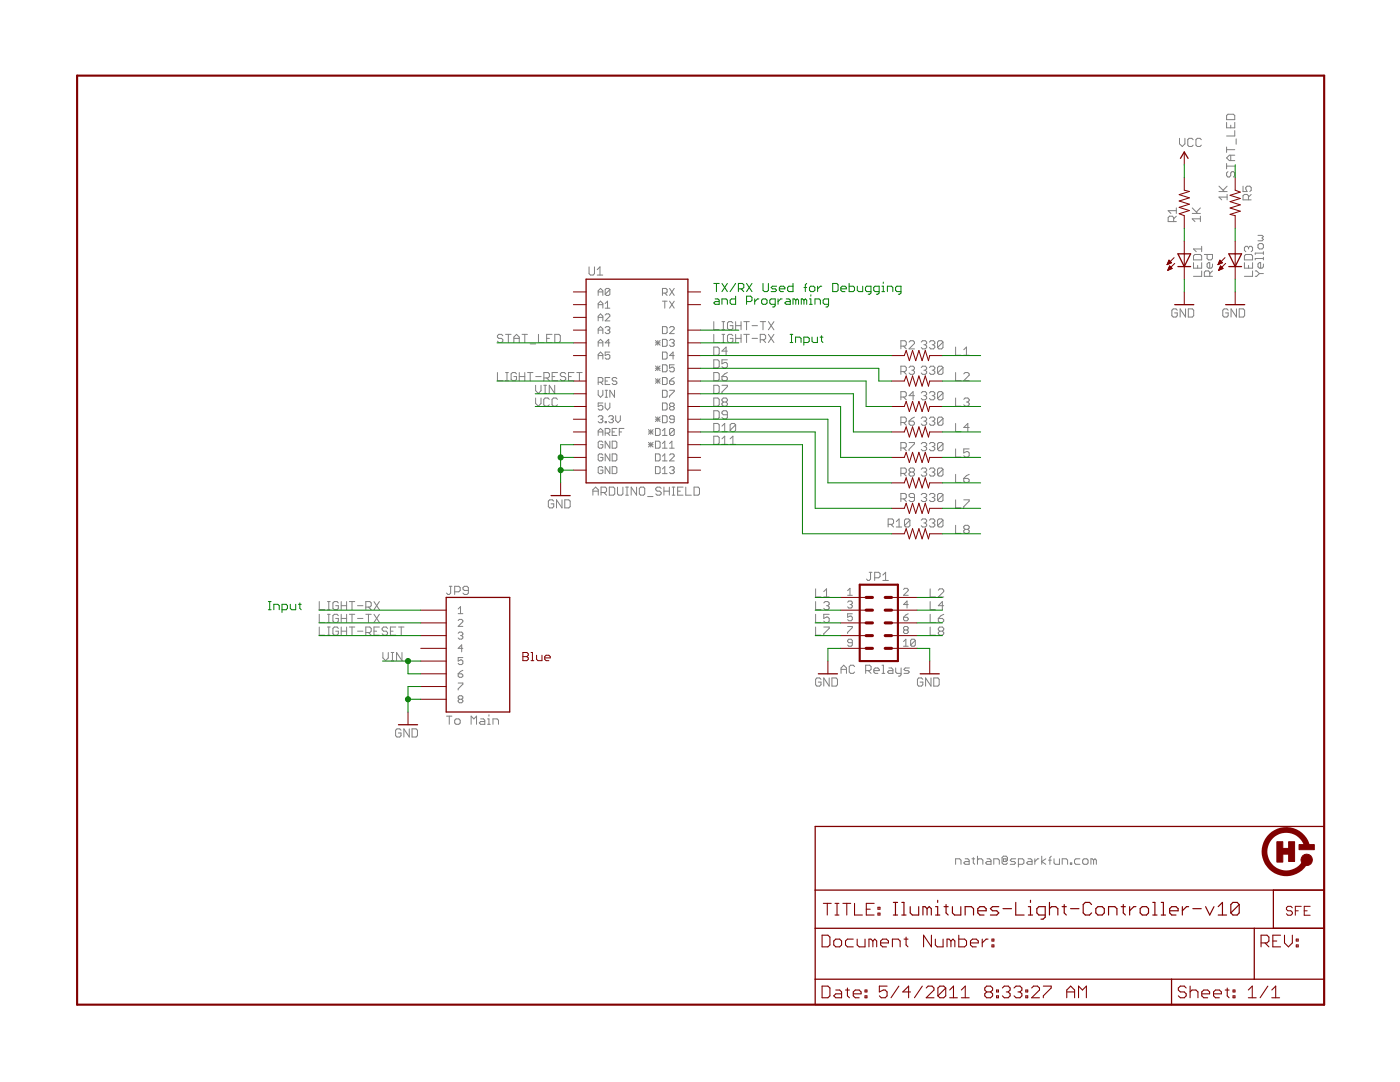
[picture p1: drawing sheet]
<svg xmlns="http://www.w3.org/2000/svg" width="279mm" height="216mm" viewBox="0 0 279 216" stroke-linecap="round" stroke-linejoin="round" font-family="sans-serif">
<g fill="#808080" stroke="#808080" stroke-width=".2">
<path d="M190.7 171.4v1.1z"/>
<path d="M190.7 171.4h.8z"/>
<path d="M191.5 171.4l.3 .2z"/>
<path d="M191.8 171.6v.9z"/>
<path d="M192.6 171.4h.5z"/>
<path d="M193.1 171.4l.3 .2z"/>
<path d="M193.4 171.6v.9z"/>
<path d="M192.6 172.5h.8z"/>
<path d="M192.3 172.2l.3 .3z"/>
<path d="M192.3 172.2l.3-.3z"/>
<path d="M192.6 171.9h.8z"/>
<path d="M194.2 171.1v1.1z"/>
<path d="M194.2 172.2l.3 .3z"/>
<path d="M194 171.4h.5z"/>
<path d="M195.1 170.8v1.7z"/>
<path d="M195.1 171.6l.2-.2z"/>
<path d="M195.3 171.4h.6z"/>
<path d="M195.9 171.4l.3 .2z"/>
<path d="M196.2 171.6v.9z"/>
<path d="M197 171.4h.5z"/>
<path d="M197.5 171.4l.3 .2z"/>
<path d="M197.8 171.6v.9z"/>
<path d="M197 172.5h.8z"/>
<path d="M196.7 172.2l.3 .3z"/>
<path d="M196.7 172.2l.3-.3z"/>
<path d="M197 171.9h.8z"/>
<path d="M198.3 171.4v1.1z"/>
<path d="M198.3 171.4h.9z"/>
<path d="M199.2 171.4l.2 .2z"/>
<path d="M199.4 171.6v.9z"/>
<path d="M201.1 172.2l-.3 .3z"/>
<path d="M200.3 172.5h.5z"/>
<path d="M200 172.2l.3 .3z"/>
<path d="M200 171.1v1.1z"/>
<path d="M200 171.1l.3-.3z"/>
<path d="M200.3 170.8h.5z"/>
<path d="M200.8 170.8l.3 .3z"/>
<path d="M201.1 171.1v.5z"/>
<path d="M201.1 171.6l-.3 .3z"/>
<path d="M200.3 171.9h.5z"/>
<path d="M200.3 171.4v.5z"/>
<path d="M200.3 171.4h.5z"/>
<path d="M200.8 171.4v.5z"/>
<path d="M201.6 172.5h.8z"/>
<path d="M202.7 172.2l-.3 .3z"/>
<path d="M202.4 171.9l.3 .3z"/>
<path d="M201.9 171.9h.5z"/>
<path d="M201.6 171.6l.3 .3z"/>
<path d="M201.9 171.4l-.3 .2z"/>
<path d="M201.9 171.4h.8z"/>
<path d="M203.2 171.4v1.6z"/>
<path d="M203.2 171.4h.9z"/>
<path d="M204.1 171.4l.2 .2z"/>
<path d="M204.3 171.6v.6z"/>
<path d="M204.3 172.2l-.2 .3z"/>
<path d="M203.2 172.5h.9z"/>
<path d="M205.2 171.4h.5z"/>
<path d="M205.7 171.4l.3 .2z"/>
<path d="M206 171.6v.9z"/>
<path d="M205.2 172.5h.8z"/>
<path d="M204.9 172.2l.3 .3z"/>
<path d="M204.9 172.2l.3-.3z"/>
<path d="M205.2 171.9h.8z"/>
<path d="M206.5 171.4v1.1z"/>
<path d="M207.1 171.4l-.6 .5z"/>
<path d="M207.1 171.4h.2z"/>
<path d="M207.9 170.8v1.7z"/>
<path d="M207.9 171.9l.8 .6z"/>
<path d="M207.9 171.9l.8-.5z"/>
<path d="M209.5 171.1v1.4z"/>
<path d="M209.5 171.1l.3-.3z"/>
<path d="M209.3 171.6h.5z"/>
<path d="M210.4 171.4v.8z"/>
<path d="M210.4 172.2l.2 .3z"/>
<path d="M210.6 172.5h.8z"/>
<path d="M211.4 171.4v1.1z"/>
<path d="M212 171.4v1.1z"/>
<path d="M212 171.4h.8z"/>
<path d="M212.8 171.4l.3 .2z"/>
<path d="M213.1 171.6v.9z"/>
<path d="M213.6 172.2v.3z"/>
<path d="M213.6 172.2h.3z"/>
<path d="M213.9 172.2v.3z"/>
<path d="M213.6 172.5h.3z"/>
<path d="M214.7 171.4h.8z"/>
<path d="M214.7 171.4l-.3 .2z"/>
<path d="M214.4 171.6v.6z"/>
<path d="M214.4 172.2l.3 .3z"/>
<path d="M214.7 172.5h.8z"/>
<path d="M216.3 172.5h.6z"/>
<path d="M217.1 172.2l-.2 .3z"/>
<path d="M217.1 171.6v.6z"/>
<path d="M216.9 171.4l.2 .2z"/>
<path d="M216.3 171.4h.6z"/>
<path d="M216.3 171.4l-.2 .2z"/>
<path d="M216.1 171.6v.6z"/>
<path d="M216.1 172.2l.2 .3z"/>
<path d="M217.7 171.4v1.1z"/>
<path d="M217.7 171.4h.3z"/>
<path d="M218 171.4l.2 .2z"/>
<path d="M218.2 171.6v.9z"/>
<path d="M218.2 171.6l.3-.2z"/>
<path d="M218.5 171.4l.3 .2z"/>
<path d="M218.8 171.6v.9z"/>
<path d="M240.3 55.1h1.7z"/>
<path d="M240.3 54.3v.8z"/>
<path d="M240.3 54.3l.3-.2z"/>
<path d="M240.6 54.1h.6z"/>
<path d="M241.2 54.1l.2 .2z"/>
<path d="M241.4 54.3v.8z"/>
<path d="M241.4 54.6l.6-.5z"/>
<path d="M242 52.7v.5z"/>
<path d="M241.7 53.5l.3-.3z"/>
<path d="M241.2 53.5h.5z"/>
<path d="M240.9 53.2l.3 .3z"/>
<path d="M240.9 52.7v.5z"/>
<path d="M240.9 52.7l.3-.3z"/>
<path d="M241.2 52.4h.2z"/>
<path d="M241.4 52.4v1.1z"/>
<path d="M240.3 50.8h1.7z"/>
<path d="M242 50.8v.8z"/>
<path d="M242 51.6l-.3 .3z"/>
<path d="M241.2 51.9h.5z"/>
<path d="M240.9 51.6l.3 .3z"/>
<path d="M240.9 50.8v.8z"/>
<path d="M237.9 43.7l.6 .5z"/>
<path d="M237.9 43.7h1.7z"/>
<path d="M239.6 43.1v1.1z"/>
<path d="M237.9 42.6h1.7z"/>
<path d="M237.9 41.5l1.1 1.1z"/>
<path d="M239.6 41.5l-.8 .8z"/>
<path d="M234.7 61.6l.2 .3z"/>
<path d="M234.1 61.6h.6z"/>
<path d="M234.1 61.6l-.2 .3z"/>
<path d="M233.9 61.9v1.1z"/>
<path d="M233.9 63l.2 .3z"/>
<path d="M234.1 63.3h.6z"/>
<path d="M234.9 63l-.2 .3z"/>
<path d="M234.9 62.4v.6z"/>
<path d="M234.4 62.4h.5z"/>
<path d="M235.5 61.6v1.7z"/>
<path d="M235.5 61.6l1.1 1.7z"/>
<path d="M236.6 61.6v1.7z"/>
<path d="M237.2 61.6v1.7z"/>
<path d="M237.2 63.3h.8z"/>
<path d="M238.2 63l-.2 .3z"/>
<path d="M238.2 61.9v1.1z"/>
<path d="M238 61.6l.2 .3z"/>
<path d="M237.2 61.6h.8z"/>
<path d="M250.5 55.1h.3z"/>
<path d="M250.8 55.1l.5-.5z"/>
<path d="M250.8 54.1l.5 .5z"/>
<path d="M250.5 54.1h.3z"/>
<path d="M251.3 54.6h.8z"/>
<path d="M252.1 52.7v.5z"/>
<path d="M251.9 53.5l.2-.3z"/>
<path d="M251.3 53.5h.6z"/>
<path d="M251.1 53.2l.2 .3z"/>
<path d="M251.1 52.7v.5z"/>
<path d="M251.1 52.7l.2-.3z"/>
<path d="M251.3 52.4h.3z"/>
<path d="M251.6 52.4v1.1z"/>
<path d="M250.5 51.6v.3z"/>
<path d="M250.5 51.6h1.6z"/>
<path d="M252.1 51.3v.6z"/>
<path d="M250.5 50.5v.3z"/>
<path d="M250.5 50.5h1.6z"/>
<path d="M252.1 50.2v.6z"/>
<path d="M252.1 48.9v.5z"/>
<path d="M251.9 48.6l.2 .3z"/>
<path d="M251.3 48.6h.6z"/>
<path d="M251.3 48.6l-.2 .3z"/>
<path d="M251.1 48.9v.5z"/>
<path d="M251.1 49.4l.2 .3z"/>
<path d="M251.3 49.7h.6z"/>
<path d="M251.9 49.7l.2-.3z"/>
<path d="M251.1 48h.8z"/>
<path d="M251.9 48l.2-.2z"/>
<path d="M251.9 47.5l.2 .3z"/>
<path d="M251.9 47.5l.2-.3z"/>
<path d="M251.9 47l.2 .2z"/>
<path d="M251.1 47h.8z"/>
<path d="M244.9 61.6l.2 .3z"/>
<path d="M244.3 61.6h.6z"/>
<path d="M244.3 61.6l-.3 .3z"/>
<path d="M244 61.9v1.1z"/>
<path d="M244 63l.3 .3z"/>
<path d="M244.3 63.3h.6z"/>
<path d="M245.1 63l-.2 .3z"/>
<path d="M245.1 62.4v.6z"/>
<path d="M244.6 62.4h.5z"/>
<path d="M245.7 61.6v1.7z"/>
<path d="M245.7 61.6l1.1 1.7z"/>
<path d="M246.8 61.6v1.7z"/>
<path d="M247.3 61.6v1.7z"/>
<path d="M247.3 63.3h.8z"/>
<path d="M248.4 63l-.3 .3z"/>
<path d="M248.4 61.9v1.1z"/>
<path d="M248.1 61.6l.3 .3z"/>
<path d="M247.3 61.6h.8z"/>
<path d="M243.3 39.3l.5 .6z"/>
<path d="M243.3 39.3h1.6z"/>
<path d="M244.9 38.8v1.1z"/>
<path d="M243.3 38.2h1.6z"/>
<path d="M243.3 37.1l1 1.1z"/>
<path d="M244.9 37.1l-.8 .9z"/>
<path d="M235.4 27.6v1.1z"/>
<path d="M235.4 28.7l.5 .5z"/>
<path d="M235.9 29.2l.6-.5z"/>
<path d="M236.5 27.6v1.1z"/>
<path d="M237.8 27.6l.3 .3z"/>
<path d="M237.3 27.6h.5z"/>
<path d="M237.3 27.6l-.3 .3z"/>
<path d="M237 27.9v1.1z"/>
<path d="M237 29l.3 .2z"/>
<path d="M237.3 29.2h.5z"/>
<path d="M237.8 29.2l.3-.2z"/>
<path d="M239.5 27.6l.3 .3z"/>
<path d="M239 27.6h.5z"/>
<path d="M239 27.6l-.3 .3z"/>
<path d="M238.7 27.9v1.1z"/>
<path d="M238.7 29l.3 .2z"/>
<path d="M239 29.2h.5z"/>
<path d="M239.5 29.2l.3-.2z"/>
<path d="M118.3 97.7v1.1z"/>
<path d="M118.3 97.7l.6-.5z"/>
<path d="M118.9 97.2l.5 .5z"/>
<path d="M119.4 97.7v1.1z"/>
<path d="M118.3 98h1.1z"/>
<path d="M120 97.2v1.6z"/>
<path d="M120 97.2h.8z"/>
<path d="M120.8 97.2l.3 .3z"/>
<path d="M121.1 97.5v.5z"/>
<path d="M121.1 98l-.3 .3z"/>
<path d="M120 98.3h.8z"/>
<path d="M120.5 98.3l.6 .5z"/>
<path d="M121.6 97.2v1.6z"/>
<path d="M121.6 98.8h.8z"/>
<path d="M122.4 98.8l.3-.2z"/>
<path d="M122.7 97.5v1.1z"/>
<path d="M122.4 97.2l.3 .3z"/>
<path d="M121.6 97.2h.8z"/>
<path d="M123.2 97.2v1.4z"/>
<path d="M123.2 98.6l.3 .2z"/>
<path d="M123.5 98.8h.5z"/>
<path d="M124 98.8l.3-.2z"/>
<path d="M124.3 97.2v1.4z"/>
<path d="M124.9 98.8h.5z"/>
<path d="M125.1 97.2v1.6z"/>
<path d="M124.9 97.2h.5z"/>
<path d="M126 97.2v1.6z"/>
<path d="M126 97.2l1 1.6z"/>
<path d="M127 97.2v1.6z"/>
<path d="M127.9 97.2h.5z"/>
<path d="M127.6 97.5l.3-.3z"/>
<path d="M127.6 97.5v1.1z"/>
<path d="M127.6 98.6l.3 .2z"/>
<path d="M127.9 98.8h.5z"/>
<path d="M128.7 98.6l-.3 .2z"/>
<path d="M128.7 97.5v1.1z"/>
<path d="M128.4 97.2l.3 .3z"/>
<path d="M129.2 99.1h1.1z"/>
<path d="M131.7 97.2l.3 .3z"/>
<path d="M131.1 97.2h.6z"/>
<path d="M130.9 97.5l.2-.3z"/>
<path d="M130.9 97.5v.2z"/>
<path d="M130.9 97.7l.2 .3z"/>
<path d="M131.1 98h.6z"/>
<path d="M131.7 98l.3 .3z"/>
<path d="M132 98.3v.3z"/>
<path d="M131.7 98.8l.3-.2z"/>
<path d="M131.1 98.8h.6z"/>
<path d="M130.9 98.6l.2 .2z"/>
<path d="M132.5 97.2v1.6z"/>
<path d="M132.5 98h1.1z"/>
<path d="M133.6 97.2v1.6z"/>
<path d="M134.2 98.8h.5z"/>
<path d="M134.4 97.2v1.6z"/>
<path d="M134.2 97.2h.5z"/>
<path d="M135.2 97.2h1.1z"/>
<path d="M135.2 97.2v1.6z"/>
<path d="M135.2 98.8h1.1z"/>
<path d="M135.2 98h.6z"/>
<path d="M136.9 97.2v1.6z"/>
<path d="M136.9 98.8h1.1z"/>
<path d="M138.5 97.2v1.6z"/>
<path d="M138.5 98.8h.8z"/>
<path d="M139.3 98.8l.3-.2z"/>
<path d="M139.6 97.5v1.1z"/>
<path d="M139.3 97.2l.3 .3z"/>
<path d="M138.5 97.2h.8z"/>
<path d="M110.2 99.7l.3 .3z"/>
<path d="M109.7 99.7h.5z"/>
<path d="M109.4 100l.3-.3z"/>
<path d="M109.4 100v1.1z"/>
<path d="M109.4 101.1l.3 .2z"/>
<path d="M109.7 101.3h.5z"/>
<path d="M110.2 101.3l.3-.2z"/>
<path d="M110.5 100.5v.6z"/>
<path d="M110 100.5h.5z"/>
<path d="M111.1 99.7v1.6z"/>
<path d="M111.1 99.7l1.1 1.6z"/>
<path d="M112.2 99.7v1.6z"/>
<path d="M112.7 99.7v1.6z"/>
<path d="M112.7 101.3h.8z"/>
<path d="M113.5 101.3l.3-.2z"/>
<path d="M113.8 100v1.1z"/>
<path d="M113.5 99.7l.3 .3z"/>
<path d="M112.7 99.7h.8z"/>
<path d="M79.8 145.4l.2 .3z"/>
<path d="M79.2 145.4h.6z"/>
<path d="M79.2 145.4l-.2 .3z"/>
<path d="M79 145.7v1.1z"/>
<path d="M79 146.8l.2 .3z"/>
<path d="M79.2 147.1h.6z"/>
<path d="M80 146.8l-.2 .3z"/>
<path d="M80 146.3v.5z"/>
<path d="M79.5 146.3h.5z"/>
<path d="M80.6 145.4v1.7z"/>
<path d="M80.6 145.4l1.1 1.7z"/>
<path d="M81.7 145.4v1.7z"/>
<path d="M82.2 145.4v1.7z"/>
<path d="M82.2 147.1h.8z"/>
<path d="M83.3 146.8l-.3 .3z"/>
<path d="M83.3 145.7v1.1z"/>
<path d="M83 145.4l.3 .3z"/>
<path d="M82.2 145.4h.8z"/>
<path d="M167.9 133.3v1.1z"/>
<path d="M168.4 132.7l-.5 .6z"/>
<path d="M168.4 132.7l.5 .6z"/>
<path d="M168.9 133.3v1.1z"/>
<path d="M167.9 133.6h1z"/>
<path d="M170.3 132.7l.3 .3z"/>
<path d="M169.8 132.7h.5z"/>
<path d="M169.8 132.7l-.3 .3z"/>
<path d="M169.5 133v1.1z"/>
<path d="M169.5 134.1l.3 .3z"/>
<path d="M169.8 134.4h.5z"/>
<path d="M170.3 134.4l.3-.3z"/>
<path d="M172.8 132.7v1.7z"/>
<path d="M172.8 132.7h.8z"/>
<path d="M173.6 132.7l.2 .3z"/>
<path d="M173.8 133v.6z"/>
<path d="M173.6 133.8l.2-.2z"/>
<path d="M172.8 133.8h.8z"/>
<path d="M173.3 133.8l.5 .6z"/>
<path d="M174.7 134.4h.5z"/>
<path d="M174.4 134.1l.3 .3z"/>
<path d="M174.4 133.6v.5z"/>
<path d="M174.4 133.6l.3-.3z"/>
<path d="M174.7 133.3h.5z"/>
<path d="M175.2 133.3l.3 .3z"/>
<path d="M175.5 133.6v.2z"/>
<path d="M174.4 133.8h1.1z"/>
<path d="M176 132.7h.3z"/>
<path d="M176.3 132.7v1.7z"/>
<path d="M176 134.4h.6z"/>
<path d="M177.4 133.3h.5z"/>
<path d="M177.9 133.3l.3 .3z"/>
<path d="M178.2 133.6v.8z"/>
<path d="M177.4 134.4h.8z"/>
<path d="M177.1 134.1l.3 .3z"/>
<path d="M177.1 134.1l.3-.3z"/>
<path d="M177.4 133.8h.8z"/>
<path d="M178.8 133.3v.8z"/>
<path d="M178.8 134.1l.2 .3z"/>
<path d="M179 134.4h.8z"/>
<path d="M179.8 133.3v1.3z"/>
<path d="M179.8 134.6l-.2 .3z"/>
<path d="M179.3 134.9h.3z"/>
<path d="M180.4 134.4h.8z"/>
<path d="M181.2 134.4l.3-.3z"/>
<path d="M181.2 133.8l.3 .3z"/>
<path d="M180.7 133.8h.5z"/>
<path d="M180.4 133.6l.3 .2z"/>
<path d="M180.7 133.3l-.3 .3z"/>
<path d="M180.7 133.3h.8z"/>
<path d="M163.6 135.3l.3 .3z"/>
<path d="M163 135.3h.6z"/>
<path d="M163 135.3l-.2 .3z"/>
<path d="M162.8 135.6v1z"/>
<path d="M162.8 136.6l.2 .3z"/>
<path d="M163 136.9h.6z"/>
<path d="M163.6 136.9l.3-.3z"/>
<path d="M163.9 136.1v.5z"/>
<path d="M163.3 136.1h.6z"/>
<path d="M164.4 135.3v1.6z"/>
<path d="M164.4 135.3l1.1 1.6z"/>
<path d="M165.5 135.3v1.6z"/>
<path d="M166 135.3v1.6z"/>
<path d="M166 136.9h.9z"/>
<path d="M166.9 136.9l.2-.3z"/>
<path d="M167.1 135.6v1z"/>
<path d="M166.9 135.3l.2 .3z"/>
<path d="M166 135.3h.9z"/>
<path d="M183.9 135.3l.3 .3z"/>
<path d="M183.3 135.3h.6z"/>
<path d="M183.3 135.3l-.2 .3z"/>
<path d="M183.1 135.6v1z"/>
<path d="M183.1 136.6l.2 .3z"/>
<path d="M183.3 136.9h.6z"/>
<path d="M183.9 136.9l.3-.3z"/>
<path d="M184.2 136.1v.5z"/>
<path d="M183.6 136.1h.6z"/>
<path d="M184.7 135.3v1.6z"/>
<path d="M184.7 135.3l1.1 1.6z"/>
<path d="M185.8 135.3v1.6z"/>
<path d="M186.4 135.3v1.6z"/>
<path d="M186.4 136.9h.8z"/>
<path d="M187.4 136.6l-.2 .3z"/>
<path d="M187.4 135.6v1z"/>
<path d="M187.2 135.3l.2 .3z"/>
<path d="M186.4 135.3h.8z"/>
<path d="M184.1 68l-.2 .3z"/>
<path d="M184.1 68h.6z"/>
<path d="M184.7 68l.2 .3z"/>
<path d="M184.9 68.3v.2z"/>
<path d="M184.7 68.8l.2-.3z"/>
<path d="M184.4 68.8h.3z"/>
<path d="M184.7 68.8l.2 .3z"/>
<path d="M184.9 69.1v.2z"/>
<path d="M184.9 69.3l-.2 .3z"/>
<path d="M184.1 69.6h.6z"/>
<path d="M183.9 69.3l.2 .3z"/>
<path d="M185.5 68.3l.3-.3z"/>
<path d="M185.8 68h.5z"/>
<path d="M186.3 68l.3 .3z"/>
<path d="M186.6 68.3v.2z"/>
<path d="M186.3 68.8l.3-.3z"/>
<path d="M186 68.8h.3z"/>
<path d="M186.3 68.8l.3 .3z"/>
<path d="M186.6 69.1v.2z"/>
<path d="M186.6 69.3l-.3 .3z"/>
<path d="M185.8 69.6h.5z"/>
<path d="M185.5 69.3l.3 .3z"/>
<path d="M187.1 68.3v1z"/>
<path d="M187.1 68.3l.3-.3z"/>
<path d="M187.4 68h.5z"/>
<path d="M187.9 68l.3 .3z"/>
<path d="M188.2 68.3v1z"/>
<path d="M188.2 69.3l-.3 .3z"/>
<path d="M187.4 69.6h.5z"/>
<path d="M187.1 69.3l.3 .3z"/>
<path d="M187.1 69.3l1.1-1z"/>
<path d="M184.1 73.1l-.2 .2z"/>
<path d="M184.1 73.1h.6z"/>
<path d="M184.7 73.1l.2 .2z"/>
<path d="M184.9 73.3v.3z"/>
<path d="M184.9 73.6l-.2 .3z"/>
<path d="M184.4 73.9h.3z"/>
<path d="M184.7 73.9l.2 .2z"/>
<path d="M184.9 74.1v.3z"/>
<path d="M184.9 74.4l-.2 .3z"/>
<path d="M184.1 74.7h.6z"/>
<path d="M183.9 74.4l.2 .3z"/>
<path d="M185.5 73.3l.3-.2z"/>
<path d="M185.8 73.1h.5z"/>
<path d="M186.3 73.1l.3 .2z"/>
<path d="M186.6 73.3v.3z"/>
<path d="M186.6 73.6l-.3 .3z"/>
<path d="M186 73.9h.3z"/>
<path d="M186.3 73.9l.3 .2z"/>
<path d="M186.6 74.1v.3z"/>
<path d="M186.6 74.4l-.3 .3z"/>
<path d="M185.8 74.7h.5z"/>
<path d="M185.5 74.4l.3 .3z"/>
<path d="M187.1 73.3v1.1z"/>
<path d="M187.1 73.3l.3-.2z"/>
<path d="M187.4 73.1h.5z"/>
<path d="M187.9 73.1l.3 .2z"/>
<path d="M188.2 73.3v1.1z"/>
<path d="M188.2 74.4l-.3 .3z"/>
<path d="M187.4 74.7h.5z"/>
<path d="M187.1 74.4l.3 .3z"/>
<path d="M187.1 74.4l1.1-1.1z"/>
<path d="M184.1 78.1l-.2 .3z"/>
<path d="M184.1 78.1h.6z"/>
<path d="M184.7 78.1l.2 .3z"/>
<path d="M184.9 78.4v.3z"/>
<path d="M184.9 78.7l-.2 .3z"/>
<path d="M184.4 79h.3z"/>
<path d="M184.7 79l.2 .2z"/>
<path d="M184.9 79.2v.3z"/>
<path d="M184.9 79.5l-.2 .3z"/>
<path d="M184.1 79.8h.6z"/>
<path d="M183.9 79.5l.2 .3z"/>
<path d="M185.5 78.4l.3-.3z"/>
<path d="M185.8 78.1h.5z"/>
<path d="M186.3 78.1l.3 .3z"/>
<path d="M186.6 78.4v.3z"/>
<path d="M186.6 78.7l-.3 .3z"/>
<path d="M186 79h.3z"/>
<path d="M186.3 79l.3 .2z"/>
<path d="M186.6 79.2v.3z"/>
<path d="M186.6 79.5l-.3 .3z"/>
<path d="M185.8 79.8h.5z"/>
<path d="M185.5 79.5l.3 .3z"/>
<path d="M187.1 78.4v1.1z"/>
<path d="M187.1 78.4l.3-.3z"/>
<path d="M187.4 78.1h.5z"/>
<path d="M187.9 78.1l.3 .3z"/>
<path d="M188.2 78.4v1.1z"/>
<path d="M188.2 79.5l-.3 .3z"/>
<path d="M187.4 79.8h.5z"/>
<path d="M187.1 79.5l.3 .3z"/>
<path d="M187.1 79.5l1.1-1.1z"/>
<path d="M184.1 83.2l-.2 .3z"/>
<path d="M184.1 83.2h.6z"/>
<path d="M184.7 83.2l.2 .3z"/>
<path d="M184.9 83.5v.3z"/>
<path d="M184.9 83.8l-.2 .2z"/>
<path d="M184.4 84h.3z"/>
<path d="M184.7 84l.2 .3z"/>
<path d="M184.9 84.3v.3z"/>
<path d="M184.9 84.6l-.2 .3z"/>
<path d="M184.1 84.9h.6z"/>
<path d="M183.9 84.6l.2 .3z"/>
<path d="M185.5 83.5l.3-.3z"/>
<path d="M185.8 83.2h.5z"/>
<path d="M186.3 83.2l.3 .3z"/>
<path d="M186.6 83.5v.3z"/>
<path d="M186.6 83.8l-.3 .2z"/>
<path d="M186 84h.3z"/>
<path d="M186.3 84l.3 .3z"/>
<path d="M186.6 84.3v.3z"/>
<path d="M186.6 84.6l-.3 .3z"/>
<path d="M185.8 84.9h.5z"/>
<path d="M185.5 84.6l.3 .3z"/>
<path d="M187.1 83.5v1.1z"/>
<path d="M187.1 83.5l.3-.3z"/>
<path d="M187.4 83.2h.5z"/>
<path d="M187.9 83.2l.3 .3z"/>
<path d="M188.2 83.5v1.1z"/>
<path d="M188.2 84.6l-.3 .3z"/>
<path d="M187.4 84.9h.5z"/>
<path d="M187.1 84.6l.3 .3z"/>
<path d="M187.1 84.6l1.1-1.1z"/>
<path d="M183.9 88.6l.2-.3z"/>
<path d="M184.1 88.3h.6z"/>
<path d="M184.7 88.3l.2 .3z"/>
<path d="M184.9 88.6v.2z"/>
<path d="M184.9 88.8l-.2 .3z"/>
<path d="M184.4 89.1h.3z"/>
<path d="M184.7 89.1l.2 .3z"/>
<path d="M184.9 89.4v.3z"/>
<path d="M184.9 89.7l-.2 .2z"/>
<path d="M184.1 89.9h.6z"/>
<path d="M183.9 89.7l.2 .2z"/>
<path d="M185.5 88.6l.3-.3z"/>
<path d="M185.8 88.3h.5z"/>
<path d="M186.3 88.3l.3 .3z"/>
<path d="M186.6 88.6v.2z"/>
<path d="M186.6 88.8l-.3 .3z"/>
<path d="M186 89.1h.3z"/>
<path d="M186.3 89.1l.3 .3z"/>
<path d="M186.6 89.4v.3z"/>
<path d="M186.6 89.7l-.3 .2z"/>
<path d="M185.8 89.9h.5z"/>
<path d="M185.5 89.7l.3 .2z"/>
<path d="M187.1 88.6v1.1z"/>
<path d="M187.1 88.6l.3-.3z"/>
<path d="M187.4 88.3h.5z"/>
<path d="M187.9 88.3l.3 .3z"/>
<path d="M188.2 88.6v1.1z"/>
<path d="M188.2 89.7l-.3 .2z"/>
<path d="M187.4 89.9h.5z"/>
<path d="M187.1 89.7l.3 .2z"/>
<path d="M188.2 88.6l-1.1 1.1z"/>
<path d="M183.9 93.6l.2-.2z"/>
<path d="M184.1 93.4h.6z"/>
<path d="M184.7 93.4l.2 .2z"/>
<path d="M184.9 93.6v.3z"/>
<path d="M184.9 93.9l-.2 .3z"/>
<path d="M184.4 94.2h.3z"/>
<path d="M184.7 94.2l.2 .3z"/>
<path d="M184.9 94.5v.2z"/>
<path d="M184.7 95l.2-.3z"/>
<path d="M184.1 95h.6z"/>
<path d="M183.9 94.7l.2 .3z"/>
<path d="M185.5 93.6l.3-.2z"/>
<path d="M185.8 93.4h.5z"/>
<path d="M186.3 93.4l.3 .2z"/>
<path d="M186.6 93.6v.3z"/>
<path d="M186.6 93.9l-.3 .3z"/>
<path d="M186 94.2h.3z"/>
<path d="M186.3 94.2l.3 .3z"/>
<path d="M186.6 94.5v.2z"/>
<path d="M186.3 95l.3-.3z"/>
<path d="M185.8 95h.5z"/>
<path d="M185.5 94.7l.3 .3z"/>
<path d="M187.1 93.6v1.1z"/>
<path d="M187.1 93.6l.3-.2z"/>
<path d="M187.4 93.4h.5z"/>
<path d="M187.9 93.4l.3 .2z"/>
<path d="M188.2 93.6v1.1z"/>
<path d="M188.2 94.7l-.3 .3z"/>
<path d="M187.4 95h.5z"/>
<path d="M187.1 94.7l.3 .3z"/>
<path d="M188.2 93.6l-1.1 1.1z"/>
<path d="M183.9 98.7l.2-.2z"/>
<path d="M184.1 98.5h.6z"/>
<path d="M184.7 98.5l.2 .2z"/>
<path d="M184.9 98.7v.3z"/>
<path d="M184.9 99l-.2 .3z"/>
<path d="M184.4 99.3h.3z"/>
<path d="M184.7 99.3l.2 .2z"/>
<path d="M184.9 99.5v.3z"/>
<path d="M184.7 100.1l.2-.3z"/>
<path d="M184.1 100.1h.6z"/>
<path d="M183.9 99.8l.2 .3z"/>
<path d="M185.5 98.7l.3-.2z"/>
<path d="M185.8 98.5h.5z"/>
<path d="M186.3 98.5l.3 .2z"/>
<path d="M186.6 98.7v.3z"/>
<path d="M186.6 99l-.3 .3z"/>
<path d="M186 99.3h.3z"/>
<path d="M186.3 99.3l.3 .2z"/>
<path d="M186.6 99.5v.3z"/>
<path d="M186.3 100.1l.3-.3z"/>
<path d="M185.8 100.1h.5z"/>
<path d="M185.5 99.8l.3 .3z"/>
<path d="M187.1 98.7v1.1z"/>
<path d="M187.1 98.7l.3-.2z"/>
<path d="M187.4 98.5h.5z"/>
<path d="M187.9 98.5l.3 .2z"/>
<path d="M188.2 98.7v1.1z"/>
<path d="M188.2 99.8l-.3 .3z"/>
<path d="M187.4 100.1h.5z"/>
<path d="M187.1 99.8l.3 .3z"/>
<path d="M188.2 98.7l-1.1 1.1z"/>
<path d="M183.9 103.8l.2-.3z"/>
<path d="M184.1 103.5h.6z"/>
<path d="M184.7 103.5l.2 .3z"/>
<path d="M184.9 103.8v.3z"/>
<path d="M184.9 104.1l-.2 .3z"/>
<path d="M184.4 104.4h.3z"/>
<path d="M184.7 104.4l.2 .2z"/>
<path d="M184.9 104.6v.3z"/>
<path d="M184.7 105.2l.2-.3z"/>
<path d="M184.1 105.2h.6z"/>
<path d="M183.9 104.9l.2 .3z"/>
<path d="M185.5 103.8l.3-.3z"/>
<path d="M185.8 103.5h.5z"/>
<path d="M186.3 103.5l.3 .3z"/>
<path d="M186.6 103.8v.3z"/>
<path d="M186.6 104.1l-.3 .3z"/>
<path d="M186 104.4h.3z"/>
<path d="M186.3 104.4l.3 .2z"/>
<path d="M186.6 104.6v.3z"/>
<path d="M186.3 105.2l.3-.3z"/>
<path d="M185.8 105.2h.5z"/>
<path d="M185.5 104.9l.3 .3z"/>
<path d="M187.1 103.8v1.1z"/>
<path d="M187.1 103.8l.3-.3z"/>
<path d="M187.4 103.5h.5z"/>
<path d="M187.9 103.5l.3 .3z"/>
<path d="M188.2 103.8v1.1z"/>
<path d="M188.2 104.9l-.3 .3z"/>
<path d="M187.4 105.2h.5z"/>
<path d="M187.1 104.9l.3 .3z"/>
<path d="M188.2 103.8l-1.1 1.1z"/>
<path d="M238.2 55.1h1.6z"/>
<path d="M239.8 54.1v1z"/>
<path d="M238.2 52.4v1.1z"/>
<path d="M238.2 53.5h1.6z"/>
<path d="M239.8 52.4v1.1z"/>
<path d="M239 53v.5z"/>
<path d="M238.2 51.9h1.6z"/>
<path d="M239.8 51.1v.8z"/>
<path d="M239.5 50.8l.3 .3z"/>
<path d="M238.5 50.8h1z"/>
<path d="M238.5 50.8l-.3 .3z"/>
<path d="M238.2 51.1v.8z"/>
<path d="M238.2 49.7l.5 .5z"/>
<path d="M238.2 49.7h1.6z"/>
<path d="M239.8 49.1v1.1z"/>
<path d="M233.1 44.2h1.7z"/>
<path d="M233.1 43.4v.8z"/>
<path d="M233.1 43.4l.3-.3z"/>
<path d="M233.4 43.1h.6z"/>
<path d="M234 43.1l.2 .3z"/>
<path d="M234.2 43.4v.8z"/>
<path d="M234.2 43.7l.6-.6z"/>
<path d="M233.1 42l.6 .6z"/>
<path d="M233.1 42h1.7z"/>
<path d="M234.8 41.5v1.1z"/>
<path d="M248.3 55.1h1.7z"/>
<path d="M250 54.1v1z"/>
<path d="M248.3 52.4v1.1z"/>
<path d="M248.3 53.5h1.7z"/>
<path d="M250 52.4v1.1z"/>
<path d="M249.2 53v.5z"/>
<path d="M248.3 51.9h1.7z"/>
<path d="M250 51.1v.8z"/>
<path d="M249.7 50.8l.3 .3z"/>
<path d="M248.6 50.8h1.1z"/>
<path d="M248.6 50.8l-.3 .3z"/>
<path d="M248.3 51.1v.8z"/>
<path d="M248.3 50l.3 .2z"/>
<path d="M248.3 49.4v.6z"/>
<path d="M248.3 49.4l.3-.3z"/>
<path d="M248.6 49.1h.3z"/>
<path d="M248.9 49.1l.3 .3z"/>
<path d="M249.2 49.4v.3z"/>
<path d="M249.2 49.4l.2-.3z"/>
<path d="M249.4 49.1h.3z"/>
<path d="M249.7 49.1l.3 .3z"/>
<path d="M250 49.4v.6z"/>
<path d="M250 50l-.3 .2z"/>
<path d="M248.1 39.9h1.6z"/>
<path d="M248.1 39.1v.8z"/>
<path d="M248.1 39.1l.2-.3z"/>
<path d="M248.3 38.8h.6z"/>
<path d="M248.9 38.8l.3 .3z"/>
<path d="M249.2 39.1v.8z"/>
<path d="M249.2 39.3l.5-.5z"/>
<path d="M248.1 37.1v1.1z"/>
<path d="M248.1 38.2h.8z"/>
<path d="M248.6 37.7l.3 .5z"/>
<path d="M248.6 37.4v.3z"/>
<path d="M248.9 37.1l-.3 .3z"/>
<path d="M248.9 37.1h.5z"/>
<path d="M249.4 37.1l.3 .3z"/>
<path d="M249.7 37.4v.6z"/>
<path d="M249.4 38.2l.3-.2z"/>
<path d="M132.2 57.6v1.3z"/>
<path d="M132.2 57.6h.7z"/>
<path d="M132.9 57.6l.2 .2z"/>
<path d="M133.1 57.8v.5z"/>
<path d="M133.1 58.3l-.2 .2z"/>
<path d="M132.2 58.5h.7z"/>
<path d="M132.7 58.5l.4 .4z"/>
<path d="M133.6 57.6l1 1.3z"/>
<path d="M134.6 57.6l-1 1.3z"/>
<path d="M132.7 60.1v1.4z"/>
<path d="M132.2 60.1h.9z"/>
<path d="M133.6 60.1l1 1.4z"/>
<path d="M134.6 60.1l-1 1.4z"/>
<path d="M132.2 65.2v1.4z"/>
<path d="M132.2 66.6h.7z"/>
<path d="M132.9 66.6l.2-.3z"/>
<path d="M133.1 65.4v.9z"/>
<path d="M132.9 65.2l.2 .2z"/>
<path d="M132.2 65.2h.7z"/>
<path d="M133.6 66.6h1z"/>
<path d="M134.6 65.6l-1 1z"/>
<path d="M134.6 65.4v.2z"/>
<path d="M134.3 65.2l.3 .2z"/>
<path d="M133.9 65.2h.4z"/>
<path d="M133.9 65.2l-.3 .2z"/>
<path d="M130.8 67.9l.9 1z"/>
<path d="M130.8 68.9l.9-1z"/>
<path d="M130.8 68.4h.9z"/>
<path d="M131.3 67.9v1z"/>
<path d="M132.2 67.7v1.4z"/>
<path d="M132.2 69.1h.7z"/>
<path d="M132.9 69.1l.2-.2z"/>
<path d="M133.1 67.9v1z"/>
<path d="M132.9 67.7l.2 .2z"/>
<path d="M132.2 67.7h.7z"/>
<path d="M133.6 67.9l.3-.2z"/>
<path d="M133.9 67.7h.4z"/>
<path d="M134.3 67.7l.3 .2z"/>
<path d="M134.6 67.9v.3z"/>
<path d="M134.6 68.2l-.3 .2z"/>
<path d="M134.1 68.4h.2z"/>
<path d="M134.3 68.4l.3 .2z"/>
<path d="M134.6 68.6v.3z"/>
<path d="M134.6 68.9l-.3 .2z"/>
<path d="M133.9 69.1h.4z"/>
<path d="M133.6 68.9l.3 .2z"/>
<path d="M132.2 70.3v1.3z"/>
<path d="M132.2 71.6h.7z"/>
<path d="M132.9 71.6l.2-.2z"/>
<path d="M133.1 70.5v.9z"/>
<path d="M132.9 70.3l.2 .2z"/>
<path d="M132.2 70.3h.7z"/>
<path d="M134.3 70.3v1.3z"/>
<path d="M134.3 70.3l-.7 .7z"/>
<path d="M133.6 71h1z"/>
<path d="M130.8 73l.9 1z"/>
<path d="M130.8 74l.9-1z"/>
<path d="M130.8 73.5h.9z"/>
<path d="M131.3 73v1z"/>
<path d="M132.2 72.8v1.4z"/>
<path d="M132.2 74.2h.7z"/>
<path d="M132.9 74.2l.2-.2z"/>
<path d="M133.1 73v1z"/>
<path d="M132.9 72.8l.2 .2z"/>
<path d="M132.2 72.8h.7z"/>
<path d="M133.6 72.8h1z"/>
<path d="M133.6 72.8v.7z"/>
<path d="M133.6 73.5l.5-.2z"/>
<path d="M134.1 73.3h.2z"/>
<path d="M134.3 73.3l.3 .2z"/>
<path d="M134.6 73.5v.5z"/>
<path d="M134.6 74l-.3 .2z"/>
<path d="M133.9 74.2h.4z"/>
<path d="M133.6 74l.3 .2z"/>
<path d="M130.8 75.6l.9 .9z"/>
<path d="M130.8 76.5l.9-.9z"/>
<path d="M130.8 76h.9z"/>
<path d="M131.3 75.6v.9z"/>
<path d="M132.2 75.3v1.4z"/>
<path d="M132.2 76.7h.7z"/>
<path d="M132.9 76.7l.2-.2z"/>
<path d="M133.1 75.6v.9z"/>
<path d="M132.9 75.3l.2 .3z"/>
<path d="M132.2 75.3h.7z"/>
<path d="M134.1 75.6l.5-.3z"/>
<path d="M134.1 75.6l-.5 .4z"/>
<path d="M133.6 76v.5z"/>
<path d="M133.6 76.5l.3 .2z"/>
<path d="M133.9 76.7h.4z"/>
<path d="M134.6 76.5l-.3 .2z"/>
<path d="M134.6 76.3v.2z"/>
<path d="M134.3 76l.3 .3z"/>
<path d="M133.6 76h.7z"/>
<path d="M132.2 77.9v1.4z"/>
<path d="M132.2 79.3h.7z"/>
<path d="M132.9 79.3l.2-.3z"/>
<path d="M133.1 78.1v.9z"/>
<path d="M132.9 77.9l.2 .2z"/>
<path d="M132.2 77.9h.7z"/>
<path d="M133.6 77.9h1z"/>
<path d="M134.6 77.9v.2z"/>
<path d="M134.6 78.1l-1 .9z"/>
<path d="M133.6 79v.3z"/>
<path d="M132.2 80.4v1.4z"/>
<path d="M132.2 81.8h.7z"/>
<path d="M132.9 81.8l.2-.2z"/>
<path d="M133.1 80.6v1z"/>
<path d="M132.9 80.4l.2 .2z"/>
<path d="M132.2 80.4h.7z"/>
<path d="M133.6 80.6l.3-.2z"/>
<path d="M133.9 80.4h.4z"/>
<path d="M134.3 80.4l.3 .2z"/>
<path d="M134.6 80.6v.3z"/>
<path d="M134.6 80.9l-.3 .2z"/>
<path d="M134.3 81.1l.3 .2z"/>
<path d="M134.6 81.3v.3z"/>
<path d="M134.6 81.6l-.3 .2z"/>
<path d="M133.9 81.8h.4z"/>
<path d="M133.6 81.6l.3 .2z"/>
<path d="M133.6 81.3v.3z"/>
<path d="M133.6 81.3l.3-.2z"/>
<path d="M133.6 80.9l.3 .2z"/>
<path d="M133.6 80.6v.3z"/>
<path d="M133.9 81.1h.4z"/>
<path d="M130.8 83.2l.9 .9z"/>
<path d="M130.8 84.1l.9-.9z"/>
<path d="M130.8 83.7h.9z"/>
<path d="M131.3 83.2v.9z"/>
<path d="M132.2 83v1.3z"/>
<path d="M132.2 84.3h.7z"/>
<path d="M132.9 84.3l.2-.2z"/>
<path d="M133.1 83.2v.9z"/>
<path d="M132.9 83l.2 .2z"/>
<path d="M132.2 83h.7z"/>
<path d="M133.6 84.1l.3 .2z"/>
<path d="M133.9 84.3h.4z"/>
<path d="M134.6 84.1l-.3 .2z"/>
<path d="M134.6 83.2v.9z"/>
<path d="M134.3 83l.3 .2z"/>
<path d="M133.9 83h.4z"/>
<path d="M133.9 83l-.3 .2z"/>
<path d="M133.6 83.2v.2z"/>
<path d="M133.6 83.4l.3 .3z"/>
<path d="M133.9 83.7h.7z"/>
<path d="M129.4 85.7l.9 1z"/>
<path d="M129.4 86.7l.9-1z"/>
<path d="M129.4 86.2h.9z"/>
<path d="M129.9 85.7v1z"/>
<path d="M130.8 85.5v1.4z"/>
<path d="M130.8 86.9h.7z"/>
<path d="M131.5 86.9l.2-.2z"/>
<path d="M131.7 85.7v1z"/>
<path d="M131.5 85.5l.2 .2z"/>
<path d="M130.8 85.5h.7z"/>
<path d="M132.2 86l.5-.5z"/>
<path d="M132.7 85.5v1.4z"/>
<path d="M132.2 86.9h.9z"/>
<path d="M133.6 85.7v1z"/>
<path d="M133.6 85.7l.3-.2z"/>
<path d="M133.9 85.5h.4z"/>
<path d="M134.3 85.5l.3 .2z"/>
<path d="M134.6 85.7v1z"/>
<path d="M134.6 86.7l-.3 .2z"/>
<path d="M133.9 86.9h.4z"/>
<path d="M133.6 86.7l.3 .2z"/>
<path d="M134.6 85.7l-1 1z"/>
<path d="M129.4 88.3l.9 .9z"/>
<path d="M129.4 89.2l.9-.9z"/>
<path d="M129.4 88.7h.9z"/>
<path d="M129.9 88.3v.9z"/>
<path d="M130.8 88v1.4z"/>
<path d="M130.8 89.4h.7z"/>
<path d="M131.5 89.4l.2-.2z"/>
<path d="M131.7 88.3v.9z"/>
<path d="M131.5 88l.2 .3z"/>
<path d="M130.8 88h.7z"/>
<path d="M132.2 88.5l.5-.5z"/>
<path d="M132.7 88v1.4z"/>
<path d="M132.2 89.4h.9z"/>
<path d="M134.1 88l-.5 .5z"/>
<path d="M134.1 88v1.4z"/>
<path d="M133.6 89.4h1z"/>
<path d="M130.8 90.6v1.4z"/>
<path d="M130.8 92h.7z"/>
<path d="M131.5 92l.2-.3z"/>
<path d="M131.7 90.8v.9z"/>
<path d="M131.5 90.6l.2 .2z"/>
<path d="M130.8 90.6h.7z"/>
<path d="M132.2 91l.5-.4z"/>
<path d="M132.7 90.6v1.4z"/>
<path d="M132.2 92h.9z"/>
<path d="M133.6 92h1z"/>
<path d="M134.6 91l-1 1z"/>
<path d="M134.6 90.8v.2z"/>
<path d="M134.3 90.6l.3 .2z"/>
<path d="M133.9 90.6h.4z"/>
<path d="M133.9 90.6l-.3 .2z"/>
<path d="M130.8 93.1v1.4z"/>
<path d="M130.8 94.5h.7z"/>
<path d="M131.5 94.5l.2-.2z"/>
<path d="M131.7 93.3v1z"/>
<path d="M131.5 93.1l.2 .2z"/>
<path d="M130.8 93.1h.7z"/>
<path d="M132.2 93.6l.5-.5z"/>
<path d="M132.7 93.1v1.4z"/>
<path d="M132.2 94.5h.9z"/>
<path d="M133.6 93.3l.3-.2z"/>
<path d="M133.9 93.1h.4z"/>
<path d="M134.3 93.1l.3 .2z"/>
<path d="M134.6 93.3v.3z"/>
<path d="M134.6 93.6l-.3 .2z"/>
<path d="M134.1 93.8h.2z"/>
<path d="M134.3 93.8l.3 .2z"/>
<path d="M134.6 94v.3z"/>
<path d="M134.6 94.3l-.3 .2z"/>
<path d="M133.9 94.5h.4z"/>
<path d="M133.6 94.3l.3 .2z"/>
<path d="M119.4 58v.9z"/>
<path d="M119.8 57.6l-.4 .4z"/>
<path d="M119.8 57.6l.5 .4z"/>
<path d="M120.3 58v.9z"/>
<path d="M119.4 58.3h.9z"/>
<path d="M120.8 57.8v.9z"/>
<path d="M120.8 57.8l.2-.2z"/>
<path d="M121 57.6h.5z"/>
<path d="M121.5 57.6l.2 .2z"/>
<path d="M121.7 57.8v.9z"/>
<path d="M121.7 58.7l-.2 .2z"/>
<path d="M121 58.9h.5z"/>
<path d="M120.8 58.7l.2 .2z"/>
<path d="M120.8 58.7l.9-.9z"/>
<path d="M119.4 60.6v.9z"/>
<path d="M119.4 60.6l.4-.5z"/>
<path d="M119.8 60.1l.5 .5z"/>
<path d="M120.3 60.6v.9z"/>
<path d="M119.4 60.8h.9z"/>
<path d="M120.8 60.6l.4-.5z"/>
<path d="M121.2 60.1v1.4z"/>
<path d="M120.8 61.5h.9z"/>
<path d="M119.4 63.1v.9z"/>
<path d="M119.4 63.1l.4-.5z"/>
<path d="M119.8 62.6l.5 .5z"/>
<path d="M120.3 63.1v.9z"/>
<path d="M119.4 63.3h.9z"/>
<path d="M120.8 64h.9z"/>
<path d="M120.8 64l.9-.9z"/>
<path d="M121.7 62.9v.2z"/>
<path d="M121.5 62.6l.2 .3z"/>
<path d="M121 62.6h.5z"/>
<path d="M121 62.6l-.2 .3z"/>
<path d="M119.4 65.6v1z"/>
<path d="M119.8 65.2l-.4 .4z"/>
<path d="M119.8 65.2l.5 .4z"/>
<path d="M120.3 65.6v1z"/>
<path d="M119.4 65.9h.9z"/>
<path d="M120.8 65.4l.2-.2z"/>
<path d="M121 65.2h.5z"/>
<path d="M121.5 65.2l.2 .2z"/>
<path d="M121.7 65.4v.2z"/>
<path d="M121.7 65.6l-.2 .3z"/>
<path d="M121.2 65.9h.3z"/>
<path d="M121.5 65.9l.2 .2z"/>
<path d="M121.7 66.1v.2z"/>
<path d="M121.7 66.3l-.2 .3z"/>
<path d="M121 66.6h.5z"/>
<path d="M120.8 66.3l.2 .3z"/>
<path d="M119.4 68.2v.9z"/>
<path d="M119.8 67.7l-.4 .5z"/>
<path d="M119.8 67.7l.5 .5z"/>
<path d="M120.3 68.2v.9z"/>
<path d="M119.4 68.4h.9z"/>
<path d="M121.5 67.7v1.4z"/>
<path d="M121.5 67.7l-.7 .7z"/>
<path d="M120.8 68.4h.9z"/>
<path d="M119.4 70.7v.9z"/>
<path d="M119.8 70.3l-.4 .4z"/>
<path d="M119.8 70.3l.5 .4z"/>
<path d="M120.3 70.7v.9z"/>
<path d="M119.4 71h.9z"/>
<path d="M120.8 70.3h.9z"/>
<path d="M120.8 70.3v.7z"/>
<path d="M120.8 71l.4-.3z"/>
<path d="M121.2 70.7h.3z"/>
<path d="M121.5 70.7l.2 .3z"/>
<path d="M121.7 71v.4z"/>
<path d="M121.7 71.4l-.2 .2z"/>
<path d="M121 71.6h.5z"/>
<path d="M120.8 71.4l.2 .2z"/>
<path d="M119.4 77.9v.9z"/>
<path d="M119.4 78.8l.4 .5z"/>
<path d="M119.8 79.3l.5-.5z"/>
<path d="M120.3 77.9v.9z"/>
<path d="M120.8 79.3h.4z"/>
<path d="M121 77.9v1.4z"/>
<path d="M120.8 77.9h.4z"/>
<path d="M121.7 77.9v1.4z"/>
<path d="M121.7 77.9l.9 1.4z"/>
<path d="M122.6 77.9v1.4z"/>
<path d="M119.4 75.3v1.4z"/>
<path d="M119.4 75.3h.7z"/>
<path d="M120.1 75.3l.2 .3z"/>
<path d="M120.3 75.6v.4z"/>
<path d="M120.3 76l-.2 .3z"/>
<path d="M119.4 76.3h.7z"/>
<path d="M119.8 76.3l.5 .4z"/>
<path d="M120.8 75.3h.9z"/>
<path d="M120.8 75.3v1.4z"/>
<path d="M120.8 76.7h.9z"/>
<path d="M120.8 76h.4z"/>
<path d="M122.9 75.3l.2 .3z"/>
<path d="M122.4 75.3h.5z"/>
<path d="M122.4 75.3l-.2 .3z"/>
<path d="M122.2 75.6v.2z"/>
<path d="M122.2 75.8l.2 .2z"/>
<path d="M122.4 76h.5z"/>
<path d="M122.9 76l.2 .3z"/>
<path d="M123.1 76.3v.2z"/>
<path d="M123.1 76.5l-.2 .2z"/>
<path d="M122.4 76.7h.5z"/>
<path d="M122.2 76.5l.2 .2z"/>
<path d="M119.4 80.4h.9z"/>
<path d="M119.4 80.4v.7z"/>
<path d="M119.4 81.1l.4-.2z"/>
<path d="M119.8 80.9h.3z"/>
<path d="M120.1 80.9l.2 .2z"/>
<path d="M120.3 81.1v.5z"/>
<path d="M120.3 81.6l-.2 .2z"/>
<path d="M119.6 81.8h.5z"/>
<path d="M119.4 81.6l.2 .2z"/>
<path d="M120.8 80.4v.9z"/>
<path d="M120.8 81.3l.4 .5z"/>
<path d="M121.2 81.8l.5-.5z"/>
<path d="M121.7 80.4v.9z"/>
<path d="M119.4 86v.9z"/>
<path d="M119.8 85.5l-.4 .5z"/>
<path d="M119.8 85.5l.5 .5z"/>
<path d="M120.3 86v.9z"/>
<path d="M119.4 86.2h.9z"/>
<path d="M120.8 85.5v1.4z"/>
<path d="M120.8 85.5h.7z"/>
<path d="M121.5 85.5l.2 .2z"/>
<path d="M121.7 85.7v.5z"/>
<path d="M121.7 86.2l-.2 .2z"/>
<path d="M120.8 86.4h.7z"/>
<path d="M121.2 86.4l.5 .5z"/>
<path d="M122.2 85.5h.9z"/>
<path d="M122.2 85.5v1.4z"/>
<path d="M122.2 86.9h.9z"/>
<path d="M122.2 86.2h.4z"/>
<path d="M123.6 85.5v1.4z"/>
<path d="M123.6 85.5h.9z"/>
<path d="M123.6 86.2h.5z"/>
<path d="M120.1 88l.2 .3z"/>
<path d="M119.6 88h.5z"/>
<path d="M119.6 88l-.2 .3z"/>
<path d="M119.4 88.3v.9z"/>
<path d="M119.4 89.2l.2 .2z"/>
<path d="M119.6 89.4h.5z"/>
<path d="M120.1 89.4l.2-.2z"/>
<path d="M120.3 88.7v.5z"/>
<path d="M119.8 88.7h.5z"/>
<path d="M120.8 88v1.4z"/>
<path d="M120.8 88l.9 1.4z"/>
<path d="M121.7 88v1.4z"/>
<path d="M122.2 88v1.4z"/>
<path d="M122.2 89.4h.7z"/>
<path d="M122.9 89.4l.2-.2z"/>
<path d="M123.1 88.3v.9z"/>
<path d="M122.9 88l.2 .3z"/>
<path d="M122.2 88h.7z"/>
<path d="M120.1 90.6l.2 .2z"/>
<path d="M119.6 90.6h.5z"/>
<path d="M119.6 90.6l-.2 .2z"/>
<path d="M119.4 90.8v.9z"/>
<path d="M119.4 91.7l.2 .3z"/>
<path d="M119.6 92h.5z"/>
<path d="M120.1 92l.2-.3z"/>
<path d="M120.3 91.3v.4z"/>
<path d="M119.8 91.3h.5z"/>
<path d="M120.8 90.6v1.4z"/>
<path d="M120.8 90.6l.9 1.4z"/>
<path d="M121.7 90.6v1.4z"/>
<path d="M122.2 90.6v1.4z"/>
<path d="M122.2 92h.7z"/>
<path d="M122.9 92l.2-.3z"/>
<path d="M123.1 90.8v.9z"/>
<path d="M122.9 90.6l.2 .2z"/>
<path d="M122.2 90.6h.7z"/>
<path d="M120.1 93.1l.2 .2z"/>
<path d="M119.6 93.1h.5z"/>
<path d="M119.6 93.1l-.2 .2z"/>
<path d="M119.4 93.3v1z"/>
<path d="M119.4 94.3l.2 .2z"/>
<path d="M119.6 94.5h.5z"/>
<path d="M120.1 94.5l.2-.2z"/>
<path d="M120.3 93.8v.5z"/>
<path d="M119.8 93.8h.5z"/>
<path d="M120.8 93.1v1.4z"/>
<path d="M120.8 93.1l.9 1.4z"/>
<path d="M121.7 93.1v1.4z"/>
<path d="M122.2 93.1v1.4z"/>
<path d="M122.2 94.5h.7z"/>
<path d="M122.9 94.5l.2-.2z"/>
<path d="M123.1 93.3v1z"/>
<path d="M122.9 93.1l.2 .2z"/>
<path d="M122.2 93.1h.7z"/>
<path d="M119.4 83.2l.2-.2z"/>
<path d="M119.6 83h.5z"/>
<path d="M120.1 83l.2 .2z"/>
<path d="M120.3 83.2v.2z"/>
<path d="M120.3 83.4l-.2 .3z"/>
<path d="M119.8 83.7h.3z"/>
<path d="M120.1 83.7l.2 .2z"/>
<path d="M120.3 83.9v.2z"/>
<path d="M120.3 84.1l-.2 .2z"/>
<path d="M119.6 84.3h.5z"/>
<path d="M119.4 84.1l.2 .2z"/>
<path d="M120.8 84.1v.2z"/>
<path d="M120.8 84.1h.2z"/>
<path d="M121 84.1v.2z"/>
<path d="M120.8 84.3h.2z"/>
<path d="M121.5 83.2l.2-.2z"/>
<path d="M121.7 83h.5z"/>
<path d="M122.2 83l.2 .2z"/>
<path d="M122.4 83.2v.2z"/>
<path d="M122.4 83.4l-.2 .3z"/>
<path d="M121.9 83.7h.3z"/>
<path d="M122.2 83.7l.2 .2z"/>
<path d="M122.4 83.9v.2z"/>
<path d="M122.4 84.1l-.2 .2z"/>
<path d="M121.7 84.3h.5z"/>
<path d="M121.5 84.1l.2 .2z"/>
<path d="M122.9 83v.9z"/>
<path d="M122.9 83.9l.4 .4z"/>
<path d="M123.3 84.3l.5-.4z"/>
<path d="M123.8 83v.9z"/>
<path d="M117.6 53.3v1.3z"/>
<path d="M117.6 54.6l.2 .3z"/>
<path d="M117.8 54.9h.6z"/>
<path d="M118.4 54.9l.2-.3z"/>
<path d="M118.6 53.3v1.3z"/>
<path d="M119.2 53.8l.5-.5z"/>
<path d="M119.7 53.3v1.6z"/>
<path d="M119.2 54.9h1.1z"/>
<path d="M91.4 121.5l.5-.4z"/>
<path d="M91.9 121.1v1.3z"/>
<path d="M91.4 122.4h1z"/>
<path d="M91.4 125h1z"/>
<path d="M91.4 125l1-.9z"/>
<path d="M92.4 123.8v.3z"/>
<path d="M92.1 123.6l.3 .2z"/>
<path d="M91.7 123.6h.4z"/>
<path d="M91.7 123.6l-.3 .2z"/>
<path d="M91.4 126.4l.3-.3z"/>
<path d="M91.7 126.1h.4z"/>
<path d="M92.1 126.1l.3 .3z"/>
<path d="M92.4 126.4v.2z"/>
<path d="M92.4 126.6l-.3 .2z"/>
<path d="M91.9 126.8h.2z"/>
<path d="M92.1 126.8l.3 .3z"/>
<path d="M92.4 127.1v.2z"/>
<path d="M92.4 127.3l-.3 .2z"/>
<path d="M91.7 127.5h.4z"/>
<path d="M91.4 127.3l.3 .2z"/>
<path d="M92.1 128.7v1.4z"/>
<path d="M92.1 128.7l-.7 .7z"/>
<path d="M91.4 129.4h1z"/>
<path d="M91.4 139.1l.3-.3z"/>
<path d="M91.7 138.8h.4z"/>
<path d="M92.1 138.8l.3 .3z"/>
<path d="M92.4 139.1v.2z"/>
<path d="M92.4 139.3l-.3 .2z"/>
<path d="M92.1 139.5l.3 .3z"/>
<path d="M92.4 139.8v.2z"/>
<path d="M92.4 140l-.3 .2z"/>
<path d="M91.7 140.2h.4z"/>
<path d="M91.4 140l.3 .2z"/>
<path d="M91.4 139.8v.2z"/>
<path d="M91.4 139.8l.3-.3z"/>
<path d="M91.4 139.3l.3 .2z"/>
<path d="M91.4 139.1v.2z"/>
<path d="M91.7 139.5h.4z"/>
<path d="M91.4 136.3h1z"/>
<path d="M92.4 136.3v.2z"/>
<path d="M92.4 136.5l-1 1z"/>
<path d="M91.4 137.5v.2z"/>
<path d="M91.9 134l.5-.2z"/>
<path d="M91.9 134l-.5 .5z"/>
<path d="M91.4 134.5v.4z"/>
<path d="M91.4 134.9l.3 .2z"/>
<path d="M91.7 135.1h.4z"/>
<path d="M92.1 135.1l.3-.2z"/>
<path d="M92.4 134.7v.2z"/>
<path d="M92.1 134.5l.3 .2z"/>
<path d="M91.4 134.5h.7z"/>
<path d="M91.4 131.2h1z"/>
<path d="M91.4 131.2v.7z"/>
<path d="M91.4 131.9l.5-.2z"/>
<path d="M91.9 131.7h.2z"/>
<path d="M92.1 131.7l.3 .2z"/>
<path d="M92.4 131.9v.5z"/>
<path d="M92.4 132.4l-.3 .2z"/>
<path d="M91.7 132.6h.4z"/>
<path d="M91.4 132.4l.3 .2z"/>
<path d="M89.1 118.3l.3 .3z"/>
<path d="M89.4 118.6h.3z"/>
<path d="M89.7 118.6l.2-.3z"/>
<path d="M89.9 117v1.3z"/>
<path d="M89.7 117h.5z"/>
<path d="M90.7 117v1.6z"/>
<path d="M90.7 117h.9z"/>
<path d="M91.6 117l.2 .3z"/>
<path d="M91.8 117.3v.5z"/>
<path d="M91.8 117.8l-.2 .3z"/>
<path d="M90.7 118.1h.9z"/>
<path d="M92.4 118.3l.3 .3z"/>
<path d="M92.7 118.6h.5z"/>
<path d="M93.2 118.6l.3-.3z"/>
<path d="M93.5 117.3v1z"/>
<path d="M93.2 117l.3 .3z"/>
<path d="M92.7 117h.5z"/>
<path d="M92.7 117l-.3 .3z"/>
<path d="M92.4 117.3v.2z"/>
<path d="M92.4 117.5l.3 .3z"/>
<path d="M92.7 117.8h.8z"/>
<path d="M89.7 142.9v1.6z"/>
<path d="M89.1 142.9h1.1z"/>
<path d="M91 144.5h.6z"/>
<path d="M91.6 144.5l.2-.2z"/>
<path d="M91.8 143.7v.6z"/>
<path d="M91.6 143.4l.2 .3z"/>
<path d="M91 143.4h.6z"/>
<path d="M91 143.4l-.3 .3z"/>
<path d="M90.7 143.7v.6z"/>
<path d="M90.7 144.3l.3 .2z"/>
<path d="M94 142.9v1.6z"/>
<path d="M94 142.9l.6 .5z"/>
<path d="M95.1 142.9l-.5 .5z"/>
<path d="M95.1 142.9v1.6z"/>
<path d="M95.9 143.4h.6z"/>
<path d="M96.5 143.4l.3 .3z"/>
<path d="M96.8 143.7v.8z"/>
<path d="M95.9 144.5h.9z"/>
<path d="M95.7 144.3l.2 .2z"/>
<path d="M95.7 144.3l.2-.3z"/>
<path d="M95.9 144h.9z"/>
<path d="M97.3 143.4h.3z"/>
<path d="M97.6 143.4v1.1z"/>
<path d="M97.3 144.5h.5z"/>
<path d="M97.6 142.6v.3z"/>
<path d="M98.4 143.4v1.1z"/>
<path d="M98.4 143.4h.8z"/>
<path d="M99.2 143.4l.3 .3z"/>
<path d="M99.5 143.7v.8z"/>
<path d="M180.3 128l.5-.4z"/>
<path d="M180.8 127.6v1.3z"/>
<path d="M180.3 128.9h1z"/>
<path d="M181.7 127.8v.9z"/>
<path d="M181.7 127.8l.3-.2z"/>
<path d="M182 127.6h.4z"/>
<path d="M182.4 127.6l.3 .2z"/>
<path d="M182.7 127.8v.9z"/>
<path d="M182.7 128.7l-.3 .2z"/>
<path d="M182 128.9h.4z"/>
<path d="M181.7 128.7l.3 .2z"/>
<path d="M182.7 127.8l-1 .9z"/>
<path d="M180.3 125.2l.3-.2z"/>
<path d="M180.6 125h.4z"/>
<path d="M181 125l.3 .2z"/>
<path d="M181.3 125.2v.3z"/>
<path d="M181.3 125.5l-.3 .2z"/>
<path d="M181 125.7l.3 .2z"/>
<path d="M181.3 125.9v.3z"/>
<path d="M181.3 126.2l-.3 .2z"/>
<path d="M180.6 126.4h.4z"/>
<path d="M180.3 126.2l.3 .2z"/>
<path d="M180.3 125.9v.3z"/>
<path d="M180.6 125.7l-.3 .2z"/>
<path d="M180.3 125.5l.3 .2z"/>
<path d="M180.3 125.2v.3z"/>
<path d="M180.6 125.7h.4z"/>
<path d="M180.8 122.7l.5-.2z"/>
<path d="M180.8 122.7l-.5 .5z"/>
<path d="M180.3 123.2v.4z"/>
<path d="M180.3 123.6l.3 .3z"/>
<path d="M180.6 123.9h.4z"/>
<path d="M181 123.9l.3-.3z"/>
<path d="M181.3 123.4v.2z"/>
<path d="M181 123.2l.3 .2z"/>
<path d="M180.3 123.2h.7z"/>
<path d="M181 119.9v1.4z"/>
<path d="M181 119.9l-.7 .7z"/>
<path d="M180.3 120.6h1z"/>
<path d="M180.3 118.8h1z"/>
<path d="M181.3 117.9l-1 .9z"/>
<path d="M181.3 117.6v.3z"/>
<path d="M181 117.4l.3 .2z"/>
<path d="M180.6 117.4h.4z"/>
<path d="M180.6 117.4l-.3 .2z"/>
<path d="M169.2 128.7l.2 .2z"/>
<path d="M169.4 128.9h.5z"/>
<path d="M169.9 128.9l.2-.2z"/>
<path d="M170.1 127.8v.9z"/>
<path d="M169.9 127.6l.2 .2z"/>
<path d="M169.4 127.6h.5z"/>
<path d="M169.4 127.6l-.2 .2z"/>
<path d="M169.2 127.8v.2z"/>
<path d="M169.2 128l.2 .2z"/>
<path d="M169.4 128.2h.7z"/>
<path d="M169.2 125h.9z"/>
<path d="M170.1 125v.2z"/>
<path d="M170.1 125.2l-.9 1z"/>
<path d="M169.2 126.2v.2z"/>
<path d="M169.2 122.5h.9z"/>
<path d="M169.2 122.5v.7z"/>
<path d="M169.2 123.2l.4-.3z"/>
<path d="M169.6 122.9h.3z"/>
<path d="M169.9 122.9l.2 .3z"/>
<path d="M170.1 123.2v.4z"/>
<path d="M170.1 123.6l-.2 .3z"/>
<path d="M169.4 123.9h.5z"/>
<path d="M169.2 123.6l.2 .3z"/>
<path d="M169.2 120.2l.2-.3z"/>
<path d="M169.4 119.9h.5z"/>
<path d="M169.9 119.9l.2 .3z"/>
<path d="M170.1 120.2v.2z"/>
<path d="M170.1 120.4l-.2 .2z"/>
<path d="M169.6 120.6h.3z"/>
<path d="M169.9 120.6l.2 .3z"/>
<path d="M170.1 120.9v.2z"/>
<path d="M170.1 121.1l-.2 .2z"/>
<path d="M169.4 121.3h.5z"/>
<path d="M169.2 121.1l.2 .2z"/>
<path d="M169.2 117.9l.4-.5z"/>
<path d="M169.6 117.4v1.4z"/>
<path d="M169.2 118.8h.9z"/>
<path d="M172.9 115.5l.3 .3z"/>
<path d="M173.2 115.8h.3z"/>
<path d="M173.5 115.8l.2-.3z"/>
<path d="M173.7 114.2v1.3z"/>
<path d="M173.5 114.2h.5z"/>
<path d="M174.6 114.2v1.6z"/>
<path d="M174.6 114.2h.8z"/>
<path d="M175.4 114.2l.2 .3z"/>
<path d="M175.6 114.5v.5z"/>
<path d="M175.6 115l-.2 .3z"/>
<path d="M174.6 115.3h.8z"/>
<path d="M176.2 114.7l.5-.5z"/>
<path d="M176.7 114.2v1.6z"/>
<path d="M176.2 115.8h1.1z"/>
<path d="M179.8 68v1.6z"/>
<path d="M179.8 68h.8z"/>
<path d="M180.6 68l.3 .3z"/>
<path d="M180.9 68.3v.5z"/>
<path d="M180.9 68.8l-.3 .3z"/>
<path d="M179.8 69.1h.8z"/>
<path d="M180.3 69.1l.6 .5z"/>
<path d="M181.4 69.6h1.1z"/>
<path d="M182.5 68.5l-1.1 1.1z"/>
<path d="M182.5 68.3v.2z"/>
<path d="M182.2 68l.3 .3z"/>
<path d="M181.7 68h.5z"/>
<path d="M181.7 68l-.3 .3z"/>
<path d="M179.8 73.1v1.6z"/>
<path d="M179.8 73.1h.8z"/>
<path d="M180.6 73.1l.3 .2z"/>
<path d="M180.9 73.3v.6z"/>
<path d="M180.9 73.9l-.3 .2z"/>
<path d="M179.8 74.1h.8z"/>
<path d="M180.3 74.1l.6 .6z"/>
<path d="M181.7 73.1l-.3 .2z"/>
<path d="M181.7 73.1h.5z"/>
<path d="M182.2 73.1l.3 .2z"/>
<path d="M182.5 73.3v.3z"/>
<path d="M182.5 73.6l-.3 .3z"/>
<path d="M182 73.9h.2z"/>
<path d="M182.2 73.9l.3 .2z"/>
<path d="M182.5 74.1v.3z"/>
<path d="M182.5 74.4l-.3 .3z"/>
<path d="M181.7 74.7h.5z"/>
<path d="M181.4 74.4l.3 .3z"/>
<path d="M179.8 78.1v1.7z"/>
<path d="M179.8 78.1h.8z"/>
<path d="M180.6 78.1l.3 .3z"/>
<path d="M180.9 78.4v.6z"/>
<path d="M180.9 79l-.3 .2z"/>
<path d="M179.8 79.2h.8z"/>
<path d="M180.3 79.2l.6 .6z"/>
<path d="M182.2 78.1v1.7z"/>
<path d="M182.2 78.1l-.8 .9z"/>
<path d="M181.4 79h1.1z"/>
<path d="M179.8 83.2v1.7z"/>
<path d="M179.8 83.2h.8z"/>
<path d="M180.6 83.2l.3 .3z"/>
<path d="M180.9 83.5v.5z"/>
<path d="M180.9 84l-.3 .3z"/>
<path d="M179.8 84.3h.8z"/>
<path d="M180.3 84.3l.6 .6z"/>
<path d="M182 83.5l.5-.3z"/>
<path d="M181.4 84l.6-.5z"/>
<path d="M181.4 84v.6z"/>
<path d="M181.4 84.6l.3 .3z"/>
<path d="M181.7 84.9h.5z"/>
<path d="M182.2 84.9l.3-.3z"/>
<path d="M182.5 84.3v.3z"/>
<path d="M182.2 84l.3 .3z"/>
<path d="M181.4 84h.8z"/>
<path d="M179.8 88.3v1.6z"/>
<path d="M179.8 88.3h.8z"/>
<path d="M180.6 88.3l.3 .3z"/>
<path d="M180.9 88.6v.5z"/>
<path d="M180.9 89.1l-.3 .3z"/>
<path d="M179.8 89.4h.8z"/>
<path d="M180.3 89.4l.6 .5z"/>
<path d="M181.4 88.3h1.1z"/>
<path d="M182.5 88.3v.3z"/>
<path d="M182.5 88.6l-1.1 1.1z"/>
<path d="M181.4 89.7v.2z"/>
<path d="M179.8 93.4v1.6z"/>
<path d="M179.8 93.4h.8z"/>
<path d="M180.6 93.4l.3 .2z"/>
<path d="M180.9 93.6v.6z"/>
<path d="M180.9 94.2l-.3 .3z"/>
<path d="M179.8 94.5h.8z"/>
<path d="M180.3 94.5l.6 .5z"/>
<path d="M181.4 93.6l.3-.2z"/>
<path d="M181.7 93.4h.5z"/>
<path d="M182.2 93.4l.3 .2z"/>
<path d="M182.5 93.6v.3z"/>
<path d="M182.5 93.9l-.3 .3z"/>
<path d="M182.2 94.2l.3 .3z"/>
<path d="M182.5 94.5v.2z"/>
<path d="M182.2 95l.3-.3z"/>
<path d="M181.7 95h.5z"/>
<path d="M181.4 94.7l.3 .3z"/>
<path d="M181.4 94.5v.2z"/>
<path d="M181.7 94.2l-.3 .3z"/>
<path d="M181.4 93.9l.3 .3z"/>
<path d="M181.4 93.6v.3z"/>
<path d="M181.7 94.2h.5z"/>
<path d="M179.8 98.5v1.6z"/>
<path d="M179.8 98.5h.8z"/>
<path d="M180.6 98.5l.3 .2z"/>
<path d="M180.9 98.7v.6z"/>
<path d="M180.9 99.3l-.3 .2z"/>
<path d="M179.8 99.5h.8z"/>
<path d="M180.3 99.5l.6 .6z"/>
<path d="M181.4 99.8l.3 .3z"/>
<path d="M181.7 100.1h.5z"/>
<path d="M182.2 100.1l.3-.3z"/>
<path d="M182.5 98.7v1.1z"/>
<path d="M182.2 98.5l.3 .2z"/>
<path d="M181.7 98.5h.5z"/>
<path d="M181.4 98.7l.3-.2z"/>
<path d="M181.4 98.7v.3z"/>
<path d="M181.4 99l.3 .3z"/>
<path d="M181.7 99.3h.8z"/>
<path d="M177.2 103.5v1.7z"/>
<path d="M177.2 103.5h.9z"/>
<path d="M178.1 103.5l.2 .3z"/>
<path d="M178.3 103.8v.6z"/>
<path d="M178.3 104.4l-.2 .2z"/>
<path d="M177.2 104.6h.9z"/>
<path d="M177.8 104.6l.5 .6z"/>
<path d="M178.9 104.1l.5-.6z"/>
<path d="M179.4 103.5v1.7z"/>
<path d="M178.9 105.2h1.1z"/>
<path d="M180.5 103.8v1.1z"/>
<path d="M180.5 103.8l.3-.3z"/>
<path d="M180.8 103.5h.5z"/>
<path d="M181.3 103.5l.3 .3z"/>
<path d="M181.6 103.8v1.1z"/>
<path d="M181.6 104.9l-.3 .3z"/>
<path d="M180.8 105.2h.5z"/>
<path d="M180.5 104.9l.3 .3z"/>
<path d="M181.6 103.8l-1.1 1.1z"/>
<path d="M106.9 79.4v1.1z"/>
<path d="M106.9 80.5l.5 .5z"/>
<path d="M108 80.5l-.6 .5z"/>
<path d="M108 79.4v1.1z"/>
<path d="M109.3 79.4l.3 .3z"/>
<path d="M108.8 79.4h.5z"/>
<path d="M108.8 79.4l-.3 .3z"/>
<path d="M108.5 79.7v1.1z"/>
<path d="M108.5 80.8l.3 .2z"/>
<path d="M108.8 81h.5z"/>
<path d="M109.3 81l.3-.2z"/>
<path d="M111 79.4l.3 .3z"/>
<path d="M110.4 79.4h.6z"/>
<path d="M110.4 79.4l-.2 .3z"/>
<path d="M110.2 79.7v1.1z"/>
<path d="M110.2 80.8l.2 .2z"/>
<path d="M110.4 81h.6z"/>
<path d="M111.3 80.8l-.3 .2z"/>
<path d="M245.1 34.2l-.3 .3z"/>
<path d="M244.8 34.5v.6z"/>
<path d="M244.8 35.1l.3 .2z"/>
<path d="M245.1 35.3h.2z"/>
<path d="M245.3 35.3l.3-.2z"/>
<path d="M245.6 34.5v.6z"/>
<path d="M245.9 34.2l-.3 .3z"/>
<path d="M245.9 34.2h.2z"/>
<path d="M246.1 34.2l.3 .3z"/>
<path d="M246.4 34.5v.6z"/>
<path d="M246.4 35.1l-.3 .2z"/>
<path d="M244.8 33.1h1.6z"/>
<path d="M244.8 32.6v1.1z"/>
<path d="M245.3 32h1.1z"/>
<path d="M244.8 31.5l.5 .5z"/>
<path d="M244.8 31.5l.5-.5z"/>
<path d="M245.3 31h1.1z"/>
<path d="M245.6 31v1z"/>
<path d="M244.8 29.9h1.6z"/>
<path d="M244.8 29.3v1.1z"/>
<path d="M246.7 27.7v1.1z"/>
<path d="M244.8 27.1h1.6z"/>
<path d="M246.4 26.1v1z"/>
<path d="M244.8 24.4v1.1z"/>
<path d="M244.8 25.5h1.6z"/>
<path d="M246.4 24.4v1.1z"/>
<path d="M245.6 25v.5z"/>
<path d="M244.8 23.9h1.6z"/>
<path d="M246.4 23.1v.8z"/>
<path d="M246.1 22.8l.3 .3z"/>
<path d="M245.1 22.8h1z"/>
<path d="M244.8 23.1l.3-.3z"/>
<path d="M244.8 23.1v.8z"/>
<path d="M100.1 66.7l.3 .3z"/>
<path d="M99.5 66.7h.6z"/>
<path d="M99.5 66.7l-.2 .3z"/>
<path d="M99.3 67v.3z"/>
<path d="M99.3 67.3l.2 .2z"/>
<path d="M99.5 67.5h.6z"/>
<path d="M100.1 67.5l.3 .3z"/>
<path d="M100.4 67.8v.3z"/>
<path d="M100.4 68.1l-.3 .2z"/>
<path d="M99.5 68.3h.6z"/>
<path d="M99.3 68.1l.2 .2z"/>
<path d="M101.5 66.7v1.6z"/>
<path d="M100.9 66.7h1.1z"/>
<path d="M102.6 67.3v1z"/>
<path d="M103.1 66.7l-.5 .6z"/>
<path d="M103.1 66.7l.5 .6z"/>
<path d="M103.6 67.3v1z"/>
<path d="M102.6 67.5h1z"/>
<path d="M104.7 66.7v1.6z"/>
<path d="M104.2 66.7h1.1z"/>
<path d="M105.8 68.6h1.1z"/>
<path d="M107.5 66.7v1.6z"/>
<path d="M107.5 68.3h1z"/>
<path d="M109.1 66.7h1.1z"/>
<path d="M109.1 66.7v1.6z"/>
<path d="M109.1 68.3h1.1z"/>
<path d="M109.1 67.5h.5z"/>
<path d="M110.7 66.7v1.6z"/>
<path d="M110.7 68.3h.8z"/>
<path d="M111.8 68.1l-.3 .2z"/>
<path d="M111.8 67v1.1z"/>
<path d="M111.5 66.7l.3 .3z"/>
<path d="M110.7 66.7h.8z"/>
<path d="M76.4 130.2v1.1z"/>
<path d="M76.4 131.3l.6 .5z"/>
<path d="M77.5 131.3l-.5 .5z"/>
<path d="M77.5 130.2v1.1z"/>
<path d="M78.1 131.8h.5z"/>
<path d="M78.3 130.2v1.6z"/>
<path d="M78.1 130.2h.5z"/>
<path d="M79.1 130.2v1.6z"/>
<path d="M79.1 130.2l1.1 1.6z"/>
<path d="M80.2 130.2v1.6z"/>
<path d="M106.9 76.9v1.1z"/>
<path d="M106.9 78l.5 .5z"/>
<path d="M108 78l-.6 .5z"/>
<path d="M108 76.9v1.1z"/>
<path d="M108.5 78.5h.6z"/>
<path d="M108.8 76.9v1.6z"/>
<path d="M108.5 76.9h.6z"/>
<path d="M109.6 76.9v1.6z"/>
<path d="M109.6 76.9l1.1 1.6z"/>
<path d="M110.7 76.9v1.6z"/>
<path d="M63.7 122.6v1.6z"/>
<path d="M63.7 124.2h1.1z"/>
<path d="M65.4 124.2h.5z"/>
<path d="M65.6 122.6v1.6z"/>
<path d="M65.4 122.6h.5z"/>
<path d="M67.3 122.6l.2 .3z"/>
<path d="M66.7 122.6h.6z"/>
<path d="M66.7 122.6l-.3 .3z"/>
<path d="M66.4 122.9v1z"/>
<path d="M66.4 123.9l.3 .3z"/>
<path d="M66.7 124.2h.6z"/>
<path d="M67.5 123.9l-.2 .3z"/>
<path d="M67.5 123.4v.5z"/>
<path d="M67 123.4h.5z"/>
<path d="M68.1 122.6v1.6z"/>
<path d="M68.1 123.4h1.1z"/>
<path d="M69.2 122.6v1.6z"/>
<path d="M70.3 122.6v1.6z"/>
<path d="M69.7 122.6h1.1z"/>
<path d="M71.4 123.4h1z"/>
<path d="M73.5 122.6v1.6z"/>
<path d="M73 122.6h1.1z"/>
<path d="M74.6 122.6l1.1 1.6z"/>
<path d="M75.7 122.6l-1.1 1.6z"/>
<path d="M142.5 64.2v1.6z"/>
<path d="M142.5 65.8h1z"/>
<path d="M144.1 65.8h.5z"/>
<path d="M144.4 64.2v1.6z"/>
<path d="M144.1 64.2h.5z"/>
<path d="M146 64.2l.3 .3z"/>
<path d="M145.5 64.2h.5z"/>
<path d="M145.5 64.2l-.3 .3z"/>
<path d="M145.2 64.5v1z"/>
<path d="M145.2 65.5l.3 .3z"/>
<path d="M145.5 65.8h.5z"/>
<path d="M146 65.8l.3-.3z"/>
<path d="M146.3 65v.5z"/>
<path d="M145.7 65h.6z"/>
<path d="M146.8 64.2v1.6z"/>
<path d="M146.8 65h1.1z"/>
<path d="M147.9 64.2v1.6z"/>
<path d="M149 64.2v1.6z"/>
<path d="M148.4 64.2h1.1z"/>
<path d="M150.1 65h1.1z"/>
<path d="M152.3 64.2v1.6z"/>
<path d="M151.7 64.2h1.1z"/>
<path d="M153.4 64.2l1.1 1.6z"/>
<path d="M154.5 64.2l-1.1 1.6z"/>
<path d="M63.7 120v1.7z"/>
<path d="M63.7 121.7h1.1z"/>
<path d="M65.4 121.7h.5z"/>
<path d="M65.6 120v1.7z"/>
<path d="M65.4 120h.5z"/>
<path d="M67.3 120l.2 .3z"/>
<path d="M66.7 120h.6z"/>
<path d="M66.7 120l-.3 .3z"/>
<path d="M66.4 120.3v1.1z"/>
<path d="M66.4 121.4l.3 .3z"/>
<path d="M66.7 121.7h.6z"/>
<path d="M67.5 121.4l-.2 .3z"/>
<path d="M67.5 120.9v.5z"/>
<path d="M67 120.9h.5z"/>
<path d="M68.1 120v1.7z"/>
<path d="M68.1 120.9h1.1z"/>
<path d="M69.2 120v1.7z"/>
<path d="M70.3 120v1.7z"/>
<path d="M69.7 120h1.1z"/>
<path d="M71.4 120.9h1z"/>
<path d="M73 120v1.7z"/>
<path d="M73 120h.8z"/>
<path d="M73.8 120l.3 .3z"/>
<path d="M74.1 120.3v.6z"/>
<path d="M74.1 120.9l-.3 .2z"/>
<path d="M73 121.1h.8z"/>
<path d="M73.5 121.1l.6 .6z"/>
<path d="M74.6 120l1.1 1.7z"/>
<path d="M75.7 120l-1.1 1.7z"/>
<path d="M142.5 66.7v1.6z"/>
<path d="M142.5 68.3h1z"/>
<path d="M144.1 68.3h.5z"/>
<path d="M144.4 66.7v1.6z"/>
<path d="M144.1 66.7h.5z"/>
<path d="M146 66.7l.3 .3z"/>
<path d="M145.5 66.7h.5z"/>
<path d="M145.5 66.7l-.3 .3z"/>
<path d="M145.2 67v1.1z"/>
<path d="M145.2 68.1l.3 .2z"/>
<path d="M145.5 68.3h.5z"/>
<path d="M146 68.3l.3-.2z"/>
<path d="M146.3 67.5v.6z"/>
<path d="M145.7 67.5h.6z"/>
<path d="M146.8 66.7v1.6z"/>
<path d="M146.8 67.5h1.1z"/>
<path d="M147.9 66.7v1.6z"/>
<path d="M149 66.7v1.6z"/>
<path d="M148.4 66.7h1.1z"/>
<path d="M150.1 67.5h1.1z"/>
<path d="M151.7 66.7v1.6z"/>
<path d="M151.7 66.7h.8z"/>
<path d="M152.5 66.7l.3 .3z"/>
<path d="M152.8 67v.5z"/>
<path d="M152.8 67.5l-.3 .3z"/>
<path d="M151.7 67.8h.8z"/>
<path d="M152.3 67.8l.5 .5z"/>
<path d="M153.4 66.7l1.1 1.6z"/>
<path d="M154.5 66.7l-1.1 1.6z"/>
<path d="M63.7 125.1v1.6z"/>
<path d="M63.7 126.7h1.1z"/>
<path d="M65.4 126.7h.5z"/>
<path d="M65.6 125.1v1.6z"/>
<path d="M65.4 125.1h.5z"/>
<path d="M67.3 125.1l.2 .3z"/>
<path d="M66.7 125.1h.6z"/>
<path d="M66.7 125.1l-.3 .3z"/>
<path d="M66.4 125.4v1.1z"/>
<path d="M66.4 126.5l.3 .2z"/>
<path d="M66.7 126.7h.6z"/>
<path d="M67.5 126.5l-.2 .2z"/>
<path d="M67.5 125.9v.6z"/>
<path d="M67 125.9h.5z"/>
<path d="M68.1 125.1v1.6z"/>
<path d="M68.1 125.9h1.1z"/>
<path d="M69.2 125.1v1.6z"/>
<path d="M70.3 125.1v1.6z"/>
<path d="M69.7 125.1h1.1z"/>
<path d="M71.4 125.9h1z"/>
<path d="M73 125.1v1.6z"/>
<path d="M73 125.1h.8z"/>
<path d="M73.8 125.1l.3 .3z"/>
<path d="M74.1 125.4v.5z"/>
<path d="M74.1 125.9l-.3 .3z"/>
<path d="M73 126.2h.8z"/>
<path d="M73.5 126.2l.6 .5z"/>
<path d="M74.6 125.1h1.1z"/>
<path d="M74.6 125.1v1.6z"/>
<path d="M74.6 126.7h1.1z"/>
<path d="M74.6 125.9h.6z"/>
<path d="M77.1 125.1l.2 .3z"/>
<path d="M76.5 125.1h.6z"/>
<path d="M76.5 125.1l-.2 .3z"/>
<path d="M76.3 125.4v.3z"/>
<path d="M76.3 125.7l.2 .2z"/>
<path d="M76.5 125.9h.6z"/>
<path d="M77.1 125.9l.2 .3z"/>
<path d="M77.3 126.2v.3z"/>
<path d="M77.3 126.5l-.2 .2z"/>
<path d="M76.5 126.7h.6z"/>
<path d="M76.3 126.5l.2 .2z"/>
<path d="M77.9 125.1h1.1z"/>
<path d="M77.9 125.1v1.6z"/>
<path d="M77.9 126.7h1.1z"/>
<path d="M77.9 125.9h.5z"/>
<path d="M80.1 125.1v1.6z"/>
<path d="M79.5 125.1h1.1z"/>
<path d="M99.3 74.3v1.7z"/>
<path d="M99.3 76h1.1z"/>
<path d="M100.9 76h.6z"/>
<path d="M101.2 74.3v1.7z"/>
<path d="M100.9 74.3h.6z"/>
<path d="M102.8 74.3l.3 .3z"/>
<path d="M102.3 74.3h.5z"/>
<path d="M102.3 74.3l-.3 .3z"/>
<path d="M102 74.6v1.1z"/>
<path d="M102 75.7l.3 .3z"/>
<path d="M102.3 76h.5z"/>
<path d="M102.8 76l.3-.3z"/>
<path d="M103.1 75.1v.6z"/>
<path d="M102.6 75.1h.5z"/>
<path d="M103.6 74.3v1.7z"/>
<path d="M103.6 75.1h1.1z"/>
<path d="M104.7 74.3v1.7z"/>
<path d="M105.8 74.3v1.7z"/>
<path d="M105.3 74.3h1.1z"/>
<path d="M106.9 75.1h1.1z"/>
<path d="M108.5 74.3v1.7z"/>
<path d="M108.5 74.3h.9z"/>
<path d="M109.4 74.3l.2 .3z"/>
<path d="M109.6 74.6v.5z"/>
<path d="M109.6 75.1l-.2 .3z"/>
<path d="M108.5 75.4h.9z"/>
<path d="M109.1 75.4l.5 .6z"/>
<path d="M110.2 74.3h1.1z"/>
<path d="M110.2 74.3v1.7z"/>
<path d="M110.2 76h1.1z"/>
<path d="M110.2 75.1h.5z"/>
<path d="M112.6 74.3l.3 .3z"/>
<path d="M112.1 74.3h.5z"/>
<path d="M112.1 74.3l-.3 .3z"/>
<path d="M111.8 74.6v.3z"/>
<path d="M111.8 74.9l.3 .2z"/>
<path d="M112.1 75.1h.5z"/>
<path d="M112.6 75.1l.3 .3z"/>
<path d="M112.9 75.4v.3z"/>
<path d="M112.9 75.7l-.3 .3z"/>
<path d="M112.1 76h.5z"/>
<path d="M111.8 75.7l.3 .3z"/>
<path d="M113.5 74.3h1.1z"/>
<path d="M113.5 74.3v1.7z"/>
<path d="M113.5 76h1.1z"/>
<path d="M113.5 75.1h.5z"/>
<path d="M115.6 74.3v1.7z"/>
<path d="M115.1 74.3h1.1z"/>
<path d="M142.5 69.3v1.6z"/>
<path d="M142.5 70.9h.8z"/>
<path d="M143.3 70.9l.2-.3z"/>
<path d="M143.5 69.5v1.1z"/>
<path d="M143.3 69.3l.2 .2z"/>
<path d="M142.5 69.3h.8z"/>
<path d="M144.9 69.3v1.6z"/>
<path d="M144.1 70.1l.8-.8z"/>
<path d="M144.1 70.1h1.1z"/>
<path d="M142.5 74.3v1.7z"/>
<path d="M142.5 76h.8z"/>
<path d="M143.3 76l.2-.3z"/>
<path d="M143.5 74.6v1.1z"/>
<path d="M143.3 74.3l.2 .3z"/>
<path d="M142.5 74.3h.8z"/>
<path d="M144.6 74.6l.6-.3z"/>
<path d="M144.1 75.1l.5-.5z"/>
<path d="M144.1 75.1v.6z"/>
<path d="M144.1 75.7l.3 .3z"/>
<path d="M144.4 76h.5z"/>
<path d="M145.2 75.7l-.3 .3z"/>
<path d="M145.2 75.4v.3z"/>
<path d="M144.9 75.1l.3 .3z"/>
<path d="M144.1 75.1h.8z"/>
<path d="M142.5 79.4v1.6z"/>
<path d="M142.5 81h.8z"/>
<path d="M143.3 81l.2-.2z"/>
<path d="M143.5 79.7v1.1z"/>
<path d="M143.3 79.4l.2 .3z"/>
<path d="M142.5 79.4h.8z"/>
<path d="M144.1 79.7l.3-.3z"/>
<path d="M144.4 79.4h.5z"/>
<path d="M144.9 79.4l.3 .3z"/>
<path d="M145.2 79.7v.2z"/>
<path d="M145.2 79.9l-.3 .3z"/>
<path d="M144.9 80.2l.3 .3z"/>
<path d="M145.2 80.5v.3z"/>
<path d="M145.2 80.8l-.3 .2z"/>
<path d="M144.4 81h.5z"/>
<path d="M144.1 80.8l.3 .2z"/>
<path d="M144.1 80.5v.3z"/>
<path d="M144.1 80.5l.3-.3z"/>
<path d="M144.1 79.9l.3 .3z"/>
<path d="M144.1 79.7v.2z"/>
<path d="M144.4 80.2h.5z"/>
<path d="M142.5 84.5v1.6z"/>
<path d="M142.5 86.1h.8z"/>
<path d="M143.3 86.1l.2-.2z"/>
<path d="M143.5 84.8v1.1z"/>
<path d="M143.3 84.5l.2 .3z"/>
<path d="M142.5 84.5h.8z"/>
<path d="M144.1 85l.5-.5z"/>
<path d="M144.6 84.5v1.6z"/>
<path d="M144.1 86.1h1.1z"/>
<path d="M145.7 84.8v1.1z"/>
<path d="M146 84.5l-.3 .3z"/>
<path d="M146 84.5h.5z"/>
<path d="M146.5 84.5l.3 .3z"/>
<path d="M146.8 84.8v1.1z"/>
<path d="M146.8 85.9l-.3 .2z"/>
<path d="M146 86.1h.5z"/>
<path d="M145.7 85.9l.3 .2z"/>
<path d="M145.7 85.9l1.1-1.1z"/>
<path d="M142.5 71.8v1.6z"/>
<path d="M142.5 73.4h.8z"/>
<path d="M143.3 73.4l.2-.2z"/>
<path d="M143.5 72.1v1.1z"/>
<path d="M143.3 71.8l.2 .3z"/>
<path d="M142.5 71.8h.8z"/>
<path d="M144.1 71.8h1.1z"/>
<path d="M144.1 71.8v.8z"/>
<path d="M144.1 72.6l.5-.3z"/>
<path d="M144.6 72.3h.3z"/>
<path d="M144.9 72.3l.3 .3z"/>
<path d="M145.2 72.6v.6z"/>
<path d="M145.2 73.2l-.3 .2z"/>
<path d="M144.4 73.4h.5z"/>
<path d="M144.1 73.2l.3 .2z"/>
<path d="M142.5 76.9v1.6z"/>
<path d="M142.5 78.5h.8z"/>
<path d="M143.3 78.5l.2-.3z"/>
<path d="M143.5 77.2v1z"/>
<path d="M143.3 76.9l.2 .3z"/>
<path d="M142.5 76.9h.8z"/>
<path d="M144.1 76.9h1.1z"/>
<path d="M145.2 76.9v.3z"/>
<path d="M145.2 77.2l-1.1 1z"/>
<path d="M144.1 78.2v.3z"/>
<path d="M142.5 82v1.6z"/>
<path d="M142.5 83.6h.8z"/>
<path d="M143.3 83.6l.2-.3z"/>
<path d="M143.5 82.2v1.1z"/>
<path d="M143.3 82l.2 .2z"/>
<path d="M142.5 82h.8z"/>
<path d="M144.1 83.3l.3 .3z"/>
<path d="M144.4 83.6h.5z"/>
<path d="M145.2 83.3l-.3 .3z"/>
<path d="M145.2 82.2v1.1z"/>
<path d="M144.9 82l.3 .2z"/>
<path d="M144.4 82h.5z"/>
<path d="M144.4 82l-.3 .2z"/>
<path d="M144.1 82.2v.3z"/>
<path d="M144.1 82.5l.3 .3z"/>
<path d="M144.4 82.8h.8z"/>
<path d="M142.5 87v1.7z"/>
<path d="M142.5 88.7h.8z"/>
<path d="M143.3 88.7l.2-.3z"/>
<path d="M143.5 87.3v1.1z"/>
<path d="M143.3 87l.2 .3z"/>
<path d="M142.5 87h.8z"/>
<path d="M144.1 87.6l.5-.6z"/>
<path d="M144.6 87v1.7z"/>
<path d="M144.1 88.7h1.1z"/>
<path d="M145.7 87.6l.6-.6z"/>
<path d="M146.3 87v1.7z"/>
<path d="M145.7 88.7h1.1z"/>
<path d="M190.7 69.3v1.6z"/>
<path d="M190.7 70.9h1.1z"/>
<path d="M192.3 69.8l.6-.5z"/>
<path d="M192.9 69.3v1.6z"/>
<path d="M192.3 70.9h1.1z"/>
<path d="M162.8 117.5v1.6z"/>
<path d="M162.8 119.1h1.1z"/>
<path d="M164.4 118l.6-.5z"/>
<path d="M165 117.5v1.6z"/>
<path d="M164.4 119.1h1.1z"/>
<path d="M190.7 74.3v1.7z"/>
<path d="M190.7 76h1.1z"/>
<path d="M192.3 76h1.1z"/>
<path d="M193.4 74.9l-1.1 1.1z"/>
<path d="M193.4 74.6v.3z"/>
<path d="M193.1 74.3l.3 .3z"/>
<path d="M192.6 74.3h.5z"/>
<path d="M192.6 74.3l-.3 .3z"/>
<path d="M185.6 117.5v1.6z"/>
<path d="M185.6 119.1h1.1z"/>
<path d="M187.3 119.1h1z"/>
<path d="M187.3 119.1l1-1.1z"/>
<path d="M188.3 117.8v.2z"/>
<path d="M188.1 117.5l.2 .3z"/>
<path d="M187.5 117.5h.6z"/>
<path d="M187.3 117.8l.2-.3z"/>
<path d="M190.7 79.4v1.6z"/>
<path d="M190.7 81h1.1z"/>
<path d="M192.3 79.7l.3-.3z"/>
<path d="M192.6 79.4h.5z"/>
<path d="M193.1 79.4l.3 .3z"/>
<path d="M193.4 79.7v.2z"/>
<path d="M193.4 79.9l-.3 .3z"/>
<path d="M192.9 80.2h.2z"/>
<path d="M193.1 80.2l.3 .3z"/>
<path d="M193.4 80.5v.3z"/>
<path d="M193.4 80.8l-.3 .2z"/>
<path d="M192.6 81h.5z"/>
<path d="M192.3 80.8l.3 .2z"/>
<path d="M162.8 120v1.7z"/>
<path d="M162.8 121.7h1.1z"/>
<path d="M164.4 120.3l.3-.3z"/>
<path d="M164.7 120h.5z"/>
<path d="M165.2 120l.3 .3z"/>
<path d="M165.5 120.3v.3z"/>
<path d="M165.5 120.6l-.3 .3z"/>
<path d="M165 120.9h.2z"/>
<path d="M165.2 120.9l.3 .2z"/>
<path d="M165.5 121.1v.3z"/>
<path d="M165.5 121.4l-.3 .3z"/>
<path d="M164.7 121.7h.5z"/>
<path d="M164.4 121.4l.3 .3z"/>
<path d="M190.7 84.5v1.6z"/>
<path d="M190.7 86.1h1.1z"/>
<path d="M193.1 84.5v1.6z"/>
<path d="M193.1 84.5l-.8 .8z"/>
<path d="M192.3 85.3h1.1z"/>
<path d="M185.6 120v1.7z"/>
<path d="M185.6 121.7h1.1z"/>
<path d="M188.1 120v1.7z"/>
<path d="M188.1 120l-.8 .9z"/>
<path d="M187.3 120.9h1z"/>
<path d="M190.7 89.6v1.6z"/>
<path d="M190.7 91.2h1.1z"/>
<path d="M192.3 89.6h1.1z"/>
<path d="M192.3 89.6v.8z"/>
<path d="M192.3 90.4l.6-.3z"/>
<path d="M192.9 90.1h.2z"/>
<path d="M193.1 90.1l.3 .3z"/>
<path d="M193.4 90.4v.5z"/>
<path d="M193.4 90.9l-.3 .3z"/>
<path d="M192.6 91.2h.5z"/>
<path d="M192.3 90.9l.3 .3z"/>
<path d="M162.8 122.6v1.6z"/>
<path d="M162.8 124.2h1.1z"/>
<path d="M164.4 122.6h1.1z"/>
<path d="M164.4 122.6v.8z"/>
<path d="M164.4 123.4l.6-.3z"/>
<path d="M165 123.1h.2z"/>
<path d="M165.2 123.1l.3 .3z"/>
<path d="M165.5 123.4v.5z"/>
<path d="M165.5 123.9l-.3 .3z"/>
<path d="M164.7 124.2h.5z"/>
<path d="M164.4 123.9l.3 .3z"/>
<path d="M190.7 94.7v1.6z"/>
<path d="M190.7 96.3h1.1z"/>
<path d="M192.9 94.9l.5-.2z"/>
<path d="M192.9 94.9l-.6 .6z"/>
<path d="M192.3 95.5v.5z"/>
<path d="M192.3 96l.3 .3z"/>
<path d="M192.6 96.3h.5z"/>
<path d="M193.1 96.3l.3-.3z"/>
<path d="M193.4 95.7v.3z"/>
<path d="M193.1 95.5l.3 .2z"/>
<path d="M192.3 95.5h.8z"/>
<path d="M185.6 122.6v1.6z"/>
<path d="M185.6 124.2h1.1z"/>
<path d="M187.8 122.9l.5-.3z"/>
<path d="M187.8 122.9l-.5 .5z"/>
<path d="M187.3 123.4v.5z"/>
<path d="M187.3 123.9l.2 .3z"/>
<path d="M187.5 124.2h.6z"/>
<path d="M188.1 124.2l.2-.3z"/>
<path d="M188.3 123.7v.2z"/>
<path d="M188.1 123.4l.2 .3z"/>
<path d="M187.3 123.4h.8z"/>
<path d="M190.7 99.7v1.6z"/>
<path d="M190.7 101.3h1.1z"/>
<path d="M192.3 99.7h1.1z"/>
<path d="M193.4 99.7v.3z"/>
<path d="M193.4 100l-1.1 1.1z"/>
<path d="M192.3 101.1v.2z"/>
<path d="M162.8 125.1v1.6z"/>
<path d="M162.8 126.7h1.1z"/>
<path d="M164.4 125.1h1.1z"/>
<path d="M165.5 125.1v.3z"/>
<path d="M165.5 125.4l-1.1 1.1z"/>
<path d="M164.4 126.5v.2z"/>
<path d="M190.7 104.8v1.6z"/>
<path d="M190.7 106.4h1.1z"/>
<path d="M192.3 105.1l.3-.3z"/>
<path d="M192.6 104.8h.5z"/>
<path d="M193.1 104.8l.3 .3z"/>
<path d="M193.4 105.1v.2z"/>
<path d="M193.4 105.3l-.3 .3z"/>
<path d="M193.1 105.6l.3 .3z"/>
<path d="M193.4 105.9v.3z"/>
<path d="M193.1 106.4l.3-.2z"/>
<path d="M192.6 106.4h.5z"/>
<path d="M192.3 106.2l.3 .2z"/>
<path d="M192.3 105.9v.3z"/>
<path d="M192.3 105.9l.3-.3z"/>
<path d="M192.3 105.3l.3 .3z"/>
<path d="M192.3 105.1v.2z"/>
<path d="M192.6 105.6h.5z"/>
<path d="M185.6 125.1v1.6z"/>
<path d="M185.6 126.7h1.1z"/>
<path d="M187.3 125.4l.2-.3z"/>
<path d="M187.5 125.1h.6z"/>
<path d="M188.1 125.1l.2 .3z"/>
<path d="M188.3 125.4v.3z"/>
<path d="M188.3 125.7l-.2 .2z"/>
<path d="M188.1 125.9l.2 .3z"/>
<path d="M188.3 126.2v.3z"/>
<path d="M188.3 126.5l-.2 .2z"/>
<path d="M187.5 126.7h.6z"/>
<path d="M187.3 126.5l.2 .2z"/>
<path d="M187.3 126.2v.3z"/>
<path d="M187.3 126.2l.2-.3z"/>
<path d="M187.3 125.7l.2 .2z"/>
<path d="M187.3 125.4v.3z"/>
<path d="M187.5 125.9h.6z"/>
</g>
<g fill="#800000" stroke="#800000" stroke-width=".2">
<path d="M104.4 130.2v1.6z"/>
<path d="M104.4 130.2h.8z"/>
<path d="M105.2 130.2l.2 .3z"/>
<path d="M105.4 130.5v.2z"/>
<path d="M105.4 130.7l-.2 .3z"/>
<path d="M105.2 131l.2 .3z"/>
<path d="M105.4 131.3v.3z"/>
<path d="M105.4 131.6l-.2 .2z"/>
<path d="M104.4 131.8h.8z"/>
<path d="M104.4 131h.8z"/>
<path d="M106 130.2h.3z"/>
<path d="M106.3 130.2v1.6z"/>
<path d="M106 131.8h.5z"/>
<path d="M107.1 130.7v.9z"/>
<path d="M107.1 131.6l.3 .2z"/>
<path d="M107.4 131.8h.8z"/>
<path d="M108.2 130.7v1.1z"/>
<path d="M109 131.8h.5z"/>
<path d="M108.7 131.6l.3 .2z"/>
<path d="M108.7 131v.6z"/>
<path d="M108.7 131l.3-.3z"/>
<path d="M109 130.7h.5z"/>
<path d="M109.5 130.7l.3 .3z"/>
<path d="M109.8 131v.3z"/>
<path d="M108.7 131.3h1.1z"/>
<path d="M236.3 53.2v2.5z"/>
<path d="M236.3 48.1v2.6z"/>
<path d="M236.3 50.7v2.5z"/>
<path d="M234.3 51.4l-1.4 1.4z"/>
<path d="M234.4 52.6l-1.4 1.4z"/>
<path d="M233.3 51.9l-.4 .9z"/>
<path d="M233.3 51.9l.5 .5z"/>
<path d="M232.9 52.8l.9-.4z"/>
<path d="M233 52.6h.3z"/>
<path d="M233 52.5h.6z"/>
<path d="M233.1 52.4h.7z"/>
<path d="M233.1 52.3h.6z"/>
<path d="M233.2 52.2h.4z"/>
<path d="M233.2 52h.2z"/>
<path d="M233.4 53.1l-.4 .9z"/>
<path d="M233.4 53.1l.5 .5z"/>
<path d="M233 54l.9-.4z"/>
<path d="M233.1 53.8h.2z"/>
<path d="M233.1 53.7h.4z"/>
<path d="M233.2 53.6h.6z"/>
<path d="M233.2 53.5h.6z"/>
<path d="M233.3 53.4h.4z"/>
<path d="M233.3 53.3h.3z"/>
<path d="M233.4 53.1h.1z"/>
<path d="M236.3 35.4v2.6z"/>
<path d="M236.3 43v2.6z"/>
<path d="M235.3 42.7l1 .3z"/>
<path d="M235.3 42.7l2.1-.7z"/>
<path d="M235.3 41.4l2.1 .6z"/>
<path d="M235.3 41.4l2.1-.7z"/>
<path d="M235.3 40.1l2.1 .6z"/>
<path d="M235.3 40.1l2.1-.6z"/>
<path d="M235.3 38.8l2.1 .7z"/>
<path d="M235.3 38.8l2.1-.6z"/>
<path d="M236.3 38l1.1 .2z"/>
<path d="M236.3 58.3v2.5z"/>
<path d="M257.6 180.8l.3 .3z"/>
<path d="M257 180.8h.6z"/>
<path d="M257 180.8l-.3 .3z"/>
<path d="M256.7 181.1v.3z"/>
<path d="M256.7 181.4l.3 .3z"/>
<path d="M257 181.7h.6z"/>
<path d="M257.6 181.7l.3 .3z"/>
<path d="M257.9 182v.3z"/>
<path d="M257.9 182.3l-.3 .3z"/>
<path d="M257 182.6h.6z"/>
<path d="M256.7 182.3l.3 .3z"/>
<path d="M258.5 180.8v1.8z"/>
<path d="M258.5 180.8h1.2z"/>
<path d="M258.5 181.7h.6z"/>
<path d="M260.3 180.8h1.2z"/>
<path d="M260.3 180.8v1.8z"/>
<path d="M260.3 182.6h1.2z"/>
<path d="M260.3 181.7h.6z"/>
<path d="M246.5 53.2v2.5z"/>
<path d="M246.5 48.1v2.6z"/>
<path d="M246.5 50.7v2.5z"/>
<path d="M244.5 51.4l-1.4 1.4z"/>
<path d="M244.6 52.6l-1.4 1.4z"/>
<path d="M243.5 51.9l-.4 .9z"/>
<path d="M243.5 51.9l.5 .5z"/>
<path d="M243.1 52.8l.9-.4z"/>
<path d="M243.1 52.6h.3z"/>
<path d="M243.2 52.5h.5z"/>
<path d="M243.2 52.4h.7z"/>
<path d="M243.3 52.3h.5z"/>
<path d="M243.3 52.2h.4z"/>
<path d="M243.4 52h.2z"/>
<path d="M243.6 53.1l-.4 .9z"/>
<path d="M243.6 53.1l.5 .5z"/>
<path d="M243.2 54l.9-.4z"/>
<path d="M243.2 53.8h.2z"/>
<path d="M243.3 53.7h.4z"/>
<path d="M243.3 53.6h.7z"/>
<path d="M243.4 53.5h.6z"/>
<path d="M243.4 53.4h.5z"/>
<path d="M243.5 53.3h.3z"/>
<path d="M243.5 53.1h.1z"/>
<path d="M246.5 58.3v2.5z"/>
<path d="M246.5 43v2.6z"/>
<path d="M246.5 35.4v2.6z"/>
<path d="M246.5 38l1 .3z"/>
<path d="M245.5 39l2-.7z"/>
<path d="M245.5 39l2 .6z"/>
<path d="M245.5 40.2l2-.6z"/>
<path d="M245.5 40.2l2 .7z"/>
<path d="M245.5 41.5l2-.6z"/>
<path d="M245.5 41.5l2 .6z"/>
<path d="M245.5 42.8l2-.7z"/>
<path d="M245.5 42.8l1 .2z"/>
<path d="M236.3 30.3v2.6z"/>
<path d="M137.3 58.3h2.5z"/>
<path d="M137.3 60.8h2.5z"/>
<path d="M137.3 65.9h2.5z"/>
<path d="M137.3 68.4h2.5z"/>
<path d="M137.3 71h2.5z"/>
<path d="M137.3 73.5h2.5z"/>
<path d="M137.3 76h2.5z"/>
<path d="M137.3 78.6h2.5z"/>
<path d="M137.3 81.1h2.5z"/>
<path d="M137.3 83.7h2.5z"/>
<path d="M137.3 86.2h2.5z"/>
<path d="M137.3 88.7h2.5z"/>
<path d="M137.3 91.3h2.5z"/>
<path d="M137.3 93.8h2.5z"/>
<path d="M114.4 58.3h2.6z"/>
<path d="M114.4 60.8h2.6z"/>
<path d="M114.4 63.3h2.6z"/>
<path d="M114.4 65.9h2.6z"/>
<path d="M114.4 68.4h2.6z"/>
<path d="M114.4 71h2.6z"/>
<path d="M114.4 78.6h2.6z"/>
<path d="M114.4 76h2.6z"/>
<path d="M114.4 81.1h2.6z"/>
<path d="M114.4 86.2h2.6z"/>
<path d="M114.4 88.7h2.6z"/>
<path d="M114.4 91.3h2.6z"/>
<path d="M114.4 93.8h2.6z"/>
<path d="M114.4 83.7h2.6z"/>
<path d="M84 121.8h5z"/>
<path d="M84 124.3h5z"/>
<path d="M84 126.8h5z"/>
<path d="M84 129.4h5z"/>
<path d="M84 139.5h5z"/>
<path d="M84 137h5z"/>
<path d="M84 134.5h5z"/>
<path d="M84 131.9h5z"/>
<path d="M111.9 96.4v2.5z"/>
<path d="M81.4 142.1v2.5z"/>
<path d="M177.9 129.4h5.1z"/>
<path d="M177.9 126.8h5.1z"/>
<path d="M177.9 124.3h5.1z"/>
<path d="M177.9 121.8h5.1z"/>
<path d="M177.9 119.2h5.1z"/>
<path d="M167.8 129.4h5z"/>
<path d="M167.8 126.8h5z"/>
<path d="M167.8 124.3h5z"/>
<path d="M167.8 121.8h5z"/>
<path d="M167.8 119.2h5z"/>
<path d="M165.2 131.9v2.6z"/>
<path d="M185.5 131.9v2.6z"/>
<path d="M185.5 71h2.6z"/>
<path d="M177.9 71h2.6z"/>
<path d="M180.8 69.9l-.3 1.1z"/>
<path d="M180.8 69.9l.7 2.1z"/>
<path d="M182.1 69.9l-.6 2.1z"/>
<path d="M182.1 69.9l.7 2.1z"/>
<path d="M183.4 69.9l-.6 2.1z"/>
<path d="M183.4 69.9l.6 2.1z"/>
<path d="M184.7 69.9l-.7 2.1z"/>
<path d="M184.7 69.9l.6 2.1z"/>
<path d="M185.5 71l-.2 1z"/>
<path d="M185.5 76h2.6z"/>
<path d="M177.9 76h2.6z"/>
<path d="M180.8 75l-.3 1z"/>
<path d="M180.8 75l.7 2z"/>
<path d="M182.1 75l-.6 2z"/>
<path d="M182.1 75l.7 2z"/>
<path d="M183.4 75l-.6 2z"/>
<path d="M183.4 75l.6 2z"/>
<path d="M184.7 75l-.7 2z"/>
<path d="M184.7 75l.6 2z"/>
<path d="M185.5 76l-.2 1z"/>
<path d="M185.5 81.1h2.6z"/>
<path d="M177.9 81.1h2.6z"/>
<path d="M180.8 80.1l-.3 1z"/>
<path d="M180.8 80.1l.7 2z"/>
<path d="M182.1 80.1l-.6 2z"/>
<path d="M182.1 80.1l.7 2z"/>
<path d="M183.4 80.1l-.6 2z"/>
<path d="M183.4 80.1l.6 2z"/>
<path d="M184.7 80.1l-.7 2z"/>
<path d="M184.7 80.1l.6 2z"/>
<path d="M185.5 81.1l-.2 1z"/>
<path d="M185.5 86.2h2.6z"/>
<path d="M177.9 86.2h2.6z"/>
<path d="M180.8 85.2l-.3 1z"/>
<path d="M180.8 85.2l.7 2z"/>
<path d="M182.1 85.2l-.6 2z"/>
<path d="M182.1 85.2l.7 2z"/>
<path d="M183.4 85.2l-.6 2z"/>
<path d="M183.4 85.2l.6 2z"/>
<path d="M184.7 85.2l-.7 2z"/>
<path d="M184.7 85.2l.6 2z"/>
<path d="M185.5 86.2l-.2 1z"/>
<path d="M185.5 91.3h2.6z"/>
<path d="M177.9 91.3h2.6z"/>
<path d="M180.8 90.3l-.3 1z"/>
<path d="M180.8 90.3l.7 2z"/>
<path d="M182.1 90.3l-.6 2z"/>
<path d="M182.1 90.3l.7 2z"/>
<path d="M183.4 90.3l-.6 2z"/>
<path d="M183.4 90.3l.6 2z"/>
<path d="M184.7 90.3l-.7 2z"/>
<path d="M184.7 90.3l.6 2z"/>
<path d="M185.5 91.3l-.2 1z"/>
<path d="M185.5 96.4h2.6z"/>
<path d="M177.9 96.4h2.6z"/>
<path d="M180.8 95.3l-.3 1.1z"/>
<path d="M180.8 95.3l.7 2.1z"/>
<path d="M182.1 95.3l-.6 2.1z"/>
<path d="M182.1 95.3l.7 2.1z"/>
<path d="M183.4 95.3l-.6 2.1z"/>
<path d="M183.4 95.3l.6 2.1z"/>
<path d="M184.7 95.3l-.7 2.1z"/>
<path d="M184.7 95.3l.6 2.1z"/>
<path d="M185.5 96.4l-.2 1z"/>
<path d="M185.5 101.4h2.6z"/>
<path d="M177.9 101.4h2.6z"/>
<path d="M180.8 100.4l-.3 1z"/>
<path d="M180.8 100.4l.7 2z"/>
<path d="M182.1 100.4l-.6 2z"/>
<path d="M182.1 100.4l.7 2z"/>
<path d="M183.4 100.4l-.6 2z"/>
<path d="M183.4 100.4l.6 2z"/>
<path d="M184.7 100.4l-.7 2z"/>
<path d="M184.7 100.4l.6 2z"/>
<path d="M185.5 101.4l-.2 1z"/>
<path d="M185.5 106.5h2.6z"/>
<path d="M177.9 106.5h2.6z"/>
<path d="M180.8 105.5l-.3 1z"/>
<path d="M180.8 105.5l.7 2z"/>
<path d="M182.1 105.5l-.6 2z"/>
<path d="M182.1 105.5l.7 2z"/>
<path d="M183.4 105.5l-.6 2z"/>
<path d="M183.4 105.5l.6 2z"/>
<path d="M184.7 105.5l-.7 2z"/>
<path d="M184.7 105.5l.6 2z"/>
<path d="M185.5 106.5l-.2 1z"/>
<circle cx="260.8" cy="171.6" r="1.15"/>
</g>
<g fill="#800000" stroke="#800000" stroke-width=".42">
<path d="M15.4 15.1h248.9z"/>
<path d="M264.3 15.1v185.4z"/>
<path d="M15.4 15.1v185.4z"/>
<path d="M15.4 200.5h248.9z"/>
<path d="M171.6 131.9h7.6z"/>
<path d="M171.6 116.7v15.2z"/>
<path d="M179.2 116.7v15.2z"/>
<path d="M171.6 116.7h7.6z"/>
</g>
<g fill="#800000" stroke="#800000" stroke-width=".25">
<path d="M162.7 200.5h71.1z"/>
<path d="M250.3 185.2h14z"/>
<path d="M162.7 195.4v5.1z"/>
<path d="M162.7 195.4h71.1z"/>
<path d="M162.7 185.2v10.2z"/>
<path d="M264.3 185.2v10.2z"/>
<path d="M233.8 195.4v5.1z"/>
<path d="M233.8 195.4h16.5z"/>
<path d="M233.8 200.5h30.5z"/>
<path d="M250.3 185.2v10.2z"/>
<path d="M162.7 185.2h87.6z"/>
<path d="M250.3 195.4h14z"/>
<path d="M264.3 195.4v5.1z"/>
<path d="M162.7 177.6v7.6z"/>
<path d="M162.7 164.9h101.6z"/>
<path d="M264.3 164.9v12.7z"/>
<path d="M162.7 177.6h101.6z"/>
<path d="M162.7 164.9v12.7z"/>
<path d="M264.3 177.6v7.6z"/>
<path d="M237.6 50.7l-1.3 2.5z"/>
<path d="M235.1 50.7l1.2 2.5z"/>
<path d="M236.3 53.2h1.3z"/>
<path d="M235.1 53.2h1.2z"/>
<path d="M236.3 50.7h1.3z"/>
<path d="M235.1 50.7h1.2z"/>
<path d="M234.4 60.8h3.9z"/>
<path d="M254.1 177.6v7.6z"/>
<path d="M254.1 185.2h10.2z"/>
<path d="M254.1 177.6h10.2z"/>
<path d="M247.8 50.7l-1.3 2.5z"/>
<path d="M245.2 50.7l1.3 2.5z"/>
<path d="M246.5 53.2h1.3z"/>
<path d="M245.2 53.2h1.3z"/>
<path d="M246.5 50.7h1.3z"/>
<path d="M245.2 50.7h1.3z"/>
<path d="M244.6 60.8h3.8z"/>
<path d="M236.3 30.3l.8 1.3z"/>
<path d="M236.3 30.3l-.7 1.3z"/>
<path d="M117 55.7v40.7z"/>
<path d="M117 55.7h20.3z"/>
<path d="M137.3 55.7v40.7z"/>
<path d="M117 96.4h20.3z"/>
<path d="M89 142.1h12.7z"/>
<path d="M101.7 119.2v22.9z"/>
<path d="M89 119.2h12.7z"/>
<path d="M89 119.2v22.9z"/>
<path d="M110 98.9h3.8z"/>
<path d="M79.5 144.6h3.8z"/>
<path d="M163.3 134.5h3.8z"/>
<path d="M183.6 134.5h3.9z"/>
</g>
<g fill="#800000" stroke="#800000" stroke-width=".21">
<path d="M164.1 196.8v2.3z"/>
<path d="M164.1 199.1h1.1z"/>
<path d="M165.2 199.1l.4-.4z"/>
<path d="M165.6 197.1v1.6z"/>
<path d="M165.2 196.8l.4 .3z"/>
<path d="M164.1 196.8h1.1z"/>
<path d="M166.8 197.5h.8z"/>
<path d="M167.6 197.5l.4 .4z"/>
<path d="M168 197.9v1.2z"/>
<path d="M166.8 199.1h1.2z"/>
<path d="M166.4 198.7l.4 .4z"/>
<path d="M166.4 198.7l.4-.4z"/>
<path d="M166.8 198.3h1.2z"/>
<path d="M169.1 197.1v1.6z"/>
<path d="M169.1 198.7l.4 .4z"/>
<path d="M168.7 197.5h.8z"/>
<path d="M170.7 199.1h.8z"/>
<path d="M170.3 198.7l.4 .4z"/>
<path d="M170.3 197.9v.8z"/>
<path d="M170.3 197.9l.4-.4z"/>
<path d="M170.7 197.5h.8z"/>
<path d="M171.5 197.5l.4 .4z"/>
<path d="M171.9 197.9v.4z"/>
<path d="M170.3 198.3h1.6z"/>
<path d="M172.6 197.5h.4z"/>
<path d="M173 197.5v.4z"/>
<path d="M172.6 197.9h.4z"/>
<path d="M172.6 197.5v.4z"/>
<path d="M172.6 198.7h.4z"/>
<path d="M173 198.7v.4z"/>
<path d="M172.6 199.1h.4z"/>
<path d="M172.6 198.7v.4z"/>
<path d="M175.5 196.8h1.5z"/>
<path d="M175.5 196.8v1.1z"/>
<path d="M175.5 197.9l.8-.4z"/>
<path d="M176.3 197.5h.4z"/>
<path d="M176.7 197.5l.3 .4z"/>
<path d="M177 197.9v.8z"/>
<path d="M177 198.7l-.3 .4z"/>
<path d="M175.9 199.1h.8z"/>
<path d="M175.5 198.7l.4 .4z"/>
<path d="M179.4 196.8l-1.6 2.3z"/>
<path d="M181.3 196.8v2.3z"/>
<path d="M181.3 196.8l-1.1 1.1z"/>
<path d="M180.2 197.9h1.5z"/>
<path d="M184.1 196.8l-1.6 2.3z"/>
<path d="M184.8 199.1h1.6z"/>
<path d="M184.8 199.1l1.6-1.6z"/>
<path d="M186.4 197.1v.4z"/>
<path d="M186 196.8l.4 .3z"/>
<path d="M185.2 196.8h.8z"/>
<path d="M185.2 196.8l-.4 .3z"/>
<path d="M187.2 197.1v1.6z"/>
<path d="M187.2 197.1l.4-.3z"/>
<path d="M187.6 196.8h.7z"/>
<path d="M188.3 196.8l.4 .3z"/>
<path d="M188.7 197.1v1.6z"/>
<path d="M188.3 199.1l.4-.4z"/>
<path d="M187.6 199.1h.7z"/>
<path d="M187.2 198.7l.4 .4z"/>
<path d="M187.2 198.7l1.5-1.6z"/>
<path d="M190.3 196.8l-.8 .7z"/>
<path d="M190.3 196.8v2.3z"/>
<path d="M189.5 199.1h1.6z"/>
<path d="M191.9 197.5l.7-.7z"/>
<path d="M192.6 196.8v2.3z"/>
<path d="M191.9 199.1h1.5z"/>
<path d="M196.9 196.8l-.4 .3z"/>
<path d="M196.9 196.8h.8z"/>
<path d="M197.7 196.8l.4 .3z"/>
<path d="M198.1 197.1v.4z"/>
<path d="M197.7 197.9l.4-.4z"/>
<path d="M197.7 197.9l.4 .4z"/>
<path d="M198.1 198.3v.4z"/>
<path d="M197.7 199.1l.4-.4z"/>
<path d="M196.9 199.1h.8z"/>
<path d="M196.5 198.7l.4 .4z"/>
<path d="M196.5 198.3v.4z"/>
<path d="M196.9 197.9l-.4 .4z"/>
<path d="M196.5 197.5l.4 .4z"/>
<path d="M196.5 197.1v.4z"/>
<path d="M196.9 197.9h.8z"/>
<path d="M198.9 197.5h.4z"/>
<path d="M199.3 197.5v.4z"/>
<path d="M198.9 197.9h.4z"/>
<path d="M198.9 197.5v.4z"/>
<path d="M198.9 198.7h.4z"/>
<path d="M199.3 198.7v.4z"/>
<path d="M198.9 199.1h.4z"/>
<path d="M198.9 198.7v.4z"/>
<path d="M200 197.1l.4-.3z"/>
<path d="M200.4 196.8h.8z"/>
<path d="M201.2 196.8l.4 .3z"/>
<path d="M201.6 197.1v.4z"/>
<path d="M201.6 197.5l-.4 .4z"/>
<path d="M200.8 197.9h.4z"/>
<path d="M201.2 197.9l.4 .4z"/>
<path d="M201.6 198.3v.4z"/>
<path d="M201.6 198.7l-.4 .4z"/>
<path d="M200.4 199.1h.8z"/>
<path d="M200 198.7l.4 .4z"/>
<path d="M202.4 197.1l.4-.3z"/>
<path d="M202.8 196.8h.8z"/>
<path d="M203.6 196.8l.3 .3z"/>
<path d="M203.9 197.1v.4z"/>
<path d="M203.9 197.5l-.3 .4z"/>
<path d="M203.2 197.9h.4z"/>
<path d="M203.6 197.9l.3 .4z"/>
<path d="M203.9 198.3v.4z"/>
<path d="M203.9 198.7l-.3 .4z"/>
<path d="M202.8 199.1h.8z"/>
<path d="M202.4 198.7l.4 .4z"/>
<path d="M204.7 197.5h.4z"/>
<path d="M205.1 197.5v.4z"/>
<path d="M204.7 197.9h.4z"/>
<path d="M204.7 197.5v.4z"/>
<path d="M204.7 198.7h.4z"/>
<path d="M205.1 198.7v.4z"/>
<path d="M204.7 199.1h.4z"/>
<path d="M204.7 198.7v.4z"/>
<path d="M205.9 199.1h1.6z"/>
<path d="M205.9 199.1l1.6-1.6z"/>
<path d="M207.5 197.1v.4z"/>
<path d="M207.1 196.8l.4 .3z"/>
<path d="M206.3 196.8h.8z"/>
<path d="M206.3 196.8l-.4 .3z"/>
<path d="M208.2 196.8h1.6z"/>
<path d="M209.8 196.8v.3z"/>
<path d="M209.8 197.1l-1.6 1.6z"/>
<path d="M208.2 198.7v.4z"/>
<path d="M212.9 197.5v1.6z"/>
<path d="M212.9 197.5l.8-.7z"/>
<path d="M213.7 196.8l.8 .7z"/>
<path d="M214.5 197.5v1.6z"/>
<path d="M212.9 197.9h1.6z"/>
<path d="M215.2 196.8v2.3z"/>
<path d="M215.2 196.8l.8 .7z"/>
<path d="M216 197.5l.8-.7z"/>
<path d="M216.8 196.8v2.3z"/>
<path d="M236.3 196.8l.4 .3z"/>
<path d="M235.6 196.8h.7z"/>
<path d="M235.2 197.1l.4-.3z"/>
<path d="M235.2 197.1v.4z"/>
<path d="M235.2 197.5l.4 .4z"/>
<path d="M235.6 197.9h.7z"/>
<path d="M236.3 197.9l.4 .4z"/>
<path d="M236.7 198.3v.4z"/>
<path d="M236.7 198.7l-.4 .4z"/>
<path d="M235.6 199.1h.7z"/>
<path d="M235.2 198.7l.4 .4z"/>
<path d="M237.5 196.8v2.3z"/>
<path d="M237.5 197.9l.4-.4z"/>
<path d="M237.9 197.5h.8z"/>
<path d="M238.7 197.5l.4 .4z"/>
<path d="M239.1 197.9v1.2z"/>
<path d="M240.2 199.1h.8z"/>
<path d="M239.8 198.7l.4 .4z"/>
<path d="M239.8 197.9v.8z"/>
<path d="M239.8 197.9l.4-.4z"/>
<path d="M240.2 197.5h.8z"/>
<path d="M241 197.5l.4 .4z"/>
<path d="M241.4 197.9v.4z"/>
<path d="M239.8 198.3h1.6z"/>
<path d="M242.6 199.1h.8z"/>
<path d="M242.2 198.7l.4 .4z"/>
<path d="M242.2 197.9v.8z"/>
<path d="M242.2 197.9l.4-.4z"/>
<path d="M242.6 197.5h.8z"/>
<path d="M243.4 197.5l.4 .4z"/>
<path d="M243.8 197.9v.4z"/>
<path d="M242.2 198.3h1.6z"/>
<path d="M244.9 197.1v1.6z"/>
<path d="M244.9 198.7l.4 .4z"/>
<path d="M244.5 197.5h.8z"/>
<path d="M246.1 197.5h.4z"/>
<path d="M246.5 197.5v.4z"/>
<path d="M246.1 197.9h.4z"/>
<path d="M246.1 197.5v.4z"/>
<path d="M246.1 198.7h.4z"/>
<path d="M246.5 198.7v.4z"/>
<path d="M246.1 199.1h.4z"/>
<path d="M246.1 198.7v.4z"/>
<path d="M249.1 197.5l.8-.7z"/>
<path d="M249.9 196.8v2.3z"/>
<path d="M249.1 199.1h1.6z"/>
<path d="M253 196.8l-1.5 2.3z"/>
<path d="M253.8 197.5l.8-.7z"/>
<path d="M254.6 196.8v2.3z"/>
<path d="M253.8 199.1h1.6z"/>
<path d="M251.7 186.6v2.3z"/>
<path d="M251.7 186.6h1.2z"/>
<path d="M252.9 186.6l.3 .4z"/>
<path d="M253.2 187v.8z"/>
<path d="M253.2 187.8l-.3 .4z"/>
<path d="M251.7 188.2h1.2z"/>
<path d="M252.5 188.2l.7 .7z"/>
<path d="M254 186.6h1.6z"/>
<path d="M254 186.6v2.3z"/>
<path d="M254 188.9h1.6z"/>
<path d="M254 187.8h.8z"/>
<path d="M256.3 186.6v1.6z"/>
<path d="M256.3 188.2l.8 .7z"/>
<path d="M257.9 188.2l-.8 .7z"/>
<path d="M257.9 186.6v1.6z"/>
<path d="M258.7 187.4h.4z"/>
<path d="M259.1 187.4v.4z"/>
<path d="M258.7 187.8h.4z"/>
<path d="M258.7 187.4v.4z"/>
<path d="M258.7 188.6h.4z"/>
<path d="M259.1 188.6v.3z"/>
<path d="M258.7 188.9h.4z"/>
<path d="M258.7 188.6v.3z"/>
<path d="M165.1 180.3v2.3z"/>
<path d="M164.3 180.3h1.6z"/>
<path d="M166.6 182.6h.8z"/>
<path d="M167 180.3v2.3z"/>
<path d="M166.6 180.3h.8z"/>
<path d="M169 180.3v2.3z"/>
<path d="M168.2 180.3h1.6z"/>
<path d="M170.5 180.3v2.3z"/>
<path d="M170.5 182.6h1.6z"/>
<path d="M172.9 180.3h1.6z"/>
<path d="M172.9 180.3v2.3z"/>
<path d="M172.9 182.6h1.6z"/>
<path d="M172.9 181.4h.8z"/>
<path d="M175.2 181h.4z"/>
<path d="M175.6 181v.4z"/>
<path d="M175.2 181.4h.4z"/>
<path d="M175.2 181v.4z"/>
<path d="M175.2 182.2h.4z"/>
<path d="M175.6 182.2v.4z"/>
<path d="M175.2 182.6h.4z"/>
<path d="M175.2 182.2v.4z"/>
<path d="M164.1 186.6v2.3z"/>
<path d="M164.1 188.9h1.1z"/>
<path d="M165.2 188.9l.4-.3z"/>
<path d="M165.6 187v1.6z"/>
<path d="M165.2 186.6l.4 .4z"/>
<path d="M164.1 186.6h1.1z"/>
<path d="M166.8 188.9h.8z"/>
<path d="M167.6 188.9l.4-.3z"/>
<path d="M168 187.8v.8z"/>
<path d="M167.6 187.4l.4 .4z"/>
<path d="M166.8 187.4h.8z"/>
<path d="M166.4 187.8l.4-.4z"/>
<path d="M166.4 187.8v.8z"/>
<path d="M166.4 188.6l.4 .3z"/>
<path d="M169.1 187.4h1.2z"/>
<path d="M169.1 187.4l-.4 .4z"/>
<path d="M168.7 187.8v.8z"/>
<path d="M168.7 188.6l.4 .3z"/>
<path d="M169.1 188.9h1.2z"/>
<path d="M171.1 187.4v1.2z"/>
<path d="M171.1 188.6l.4 .3z"/>
<path d="M171.5 188.9h1.1z"/>
<path d="M172.6 187.4v1.5z"/>
<path d="M173.4 187.4v1.5z"/>
<path d="M173.4 187.4h.4z"/>
<path d="M173.8 187.4l.4 .4z"/>
<path d="M174.2 187.8v1.1z"/>
<path d="M174.6 187.4l-.4 .4z"/>
<path d="M174.6 187.4l.4 .4z"/>
<path d="M175 187.8v1.1z"/>
<path d="M176.1 188.9h.8z"/>
<path d="M175.7 188.6l.4 .3z"/>
<path d="M175.7 187.8v.8z"/>
<path d="M175.7 187.8l.4-.4z"/>
<path d="M176.1 187.4h.8z"/>
<path d="M176.9 187.4l.4 .4z"/>
<path d="M177.3 187.8v.4z"/>
<path d="M175.7 188.2h1.6z"/>
<path d="M178.1 187.4v1.5z"/>
<path d="M178.1 187.4h1.2z"/>
<path d="M179.3 187.4l.3 .4z"/>
<path d="M179.6 187.8v1.1z"/>
<path d="M180.8 187v1.6z"/>
<path d="M180.8 188.6l.4 .3z"/>
<path d="M180.4 187.4h.8z"/>
<path d="M184.3 186.6v2.3z"/>
<path d="M184.3 186.6l1.6 2.3z"/>
<path d="M185.9 186.6v2.3z"/>
<path d="M186.7 187.4v1.2z"/>
<path d="M186.7 188.6l.3 .3z"/>
<path d="M187 188.9h1.2z"/>
<path d="M188.2 187.4v1.5z"/>
<path d="M189 187.4v1.5z"/>
<path d="M189 187.4h.4z"/>
<path d="M189.4 187.4l.4 .4z"/>
<path d="M189.8 187.8v1.1z"/>
<path d="M189.8 187.8l.4-.4z"/>
<path d="M190.2 187.4l.4 .4z"/>
<path d="M190.6 187.8v1.1z"/>
<path d="M191.3 186.6v2.3z"/>
<path d="M191.3 188.9h1.2z"/>
<path d="M192.5 188.9l.4-.3z"/>
<path d="M192.9 187.8v.8z"/>
<path d="M192.5 187.4l.4 .4z"/>
<path d="M191.3 187.4h1.2z"/>
<path d="M194.1 188.9h.7z"/>
<path d="M193.7 188.6l.4 .3z"/>
<path d="M193.7 187.8v.8z"/>
<path d="M193.7 187.8l.4-.4z"/>
<path d="M194.1 187.4h.7z"/>
<path d="M194.8 187.4l.4 .4z"/>
<path d="M195.2 187.8v.4z"/>
<path d="M193.7 188.2h1.5z"/>
<path d="M196 187.4v1.5z"/>
<path d="M196 188.2l.8-.8z"/>
<path d="M196.8 187.4h.4z"/>
<path d="M198 187.4h.4z"/>
<path d="M198.4 187.4v.4z"/>
<path d="M198 187.8h.4z"/>
<path d="M198 187.4v.4z"/>
<path d="M198 188.6h.4z"/>
<path d="M198.4 188.6v.3z"/>
<path d="M198 188.9h.4z"/>
<path d="M198 188.6v.3z"/>
</g>
<g fill="#800000" stroke="#800000" stroke-width=".23">
<path d="M178.3 182.6h.8z"/>
<path d="M178.7 180.1v2.5z"/>
<path d="M178.3 180.1h.8z"/>
<path d="M180 180.1h.4z"/>
<path d="M180.4 180.1v2.5z"/>
<path d="M180 182.6h.8z"/>
<path d="M181.7 180.9v1.3z"/>
<path d="M181.7 182.2l.4 .4z"/>
<path d="M182.1 182.6h1.2z"/>
<path d="M183.3 180.9v1.7z"/>
<path d="M184.2 180.9v1.7z"/>
<path d="M184.2 180.9h.4z"/>
<path d="M184.6 180.9l.4 .4z"/>
<path d="M185 181.3v1.3z"/>
<path d="M185 181.3l.4-.4z"/>
<path d="M185.4 180.9l.5 .4z"/>
<path d="M185.9 181.3v1.3z"/>
<path d="M186.7 180.9h.4z"/>
<path d="M187.1 180.9v1.7z"/>
<path d="M186.7 182.6h.9z"/>
<path d="M187.1 179.6v.5z"/>
<path d="M188.8 180.5v1.7z"/>
<path d="M188.8 182.2l.4 .4z"/>
<path d="M188.4 180.9h.8z"/>
<path d="M190.1 180.9v1.3z"/>
<path d="M190.1 182.2l.4 .4z"/>
<path d="M190.5 182.6h1.2z"/>
<path d="M191.7 180.9v1.7z"/>
<path d="M192.6 180.9v1.7z"/>
<path d="M192.6 180.9h1.3z"/>
<path d="M193.9 180.9l.4 .4z"/>
<path d="M194.3 181.3v1.3z"/>
<path d="M195.6 182.6h.8z"/>
<path d="M195.1 182.2l.5 .4z"/>
<path d="M195.1 181.3v.9z"/>
<path d="M195.1 181.3l.5-.4z"/>
<path d="M195.6 180.9h.8z"/>
<path d="M196.4 180.9l.4 .4z"/>
<path d="M196.8 181.3v.4z"/>
<path d="M195.1 181.7h1.7z"/>
<path d="M197.7 182.6h1.2z"/>
<path d="M199.3 182.2l-.4 .4z"/>
<path d="M198.9 181.7l.4 .5z"/>
<path d="M198.1 181.7h.8z"/>
<path d="M197.7 181.3l.4 .4z"/>
<path d="M197.7 181.3l.4-.4z"/>
<path d="M198.1 180.9h1.2z"/>
<path d="M200.2 181.3h1.7z"/>
<path d="M202.7 180.1v2.5z"/>
<path d="M202.7 182.6h1.7z"/>
<path d="M205.2 180.9h.5z"/>
<path d="M205.7 180.9v1.7z"/>
<path d="M205.2 182.6h.9z"/>
<path d="M205.7 179.6v.5z"/>
<path d="M207.8 183.4h.4z"/>
<path d="M208.2 183.4l.4-.4z"/>
<path d="M208.6 180.9v2.1z"/>
<path d="M207.3 180.9h1.3z"/>
<path d="M207.3 180.9l-.4 .4z"/>
<path d="M206.9 181.3v.9z"/>
<path d="M206.9 182.2l.4 .4z"/>
<path d="M207.3 182.6h1.3z"/>
<path d="M209.4 180.1v2.5z"/>
<path d="M209.4 181.3l.5-.4z"/>
<path d="M209.9 180.9h.8z"/>
<path d="M210.7 180.9l.4 .4z"/>
<path d="M211.1 181.3v1.3z"/>
<path d="M212.4 180.5v1.7z"/>
<path d="M212.4 182.2l.4 .4z"/>
<path d="M212 180.9h.8z"/>
<path d="M213.7 181.3h1.6z"/>
<path d="M217.4 180.1l.4 .4z"/>
<path d="M216.6 180.1h.8z"/>
<path d="M216.6 180.1l-.4 .4z"/>
<path d="M216.2 180.5v1.7z"/>
<path d="M216.2 182.2l.4 .4z"/>
<path d="M216.6 182.6h.8z"/>
<path d="M217.8 182.2l-.4 .4z"/>
<path d="M219.1 182.6h.9z"/>
<path d="M220 182.6l.4-.4z"/>
<path d="M220.4 181.3v.9z"/>
<path d="M220 180.9l.4 .4z"/>
<path d="M219.1 180.9h.9z"/>
<path d="M218.7 181.3l.4-.4z"/>
<path d="M218.7 181.3v.9z"/>
<path d="M218.7 182.2l.4 .4z"/>
<path d="M221.2 180.9v1.7z"/>
<path d="M221.2 180.9h1.3z"/>
<path d="M222.5 180.9l.4 .4z"/>
<path d="M222.9 181.3v1.3z"/>
<path d="M224.2 180.5v1.7z"/>
<path d="M224.2 182.2l.4 .4z"/>
<path d="M223.8 180.9h.8z"/>
<path d="M225.4 180.9v1.7z"/>
<path d="M226.3 180.9l-.9 .8z"/>
<path d="M226.3 180.9h.4z"/>
<path d="M228 182.6h.8z"/>
<path d="M229.2 182.2l-.4 .4z"/>
<path d="M229.2 181.3v.9z"/>
<path d="M228.8 180.9l.4 .4z"/>
<path d="M228 180.9h.8z"/>
<path d="M227.5 181.3l.5-.4z"/>
<path d="M227.5 181.3v.9z"/>
<path d="M227.5 182.2l.5 .4z"/>
<path d="M230.1 180.1h.4z"/>
<path d="M230.5 180.1v2.5z"/>
<path d="M230.1 182.6h.8z"/>
<path d="M231.8 180.1h.4z"/>
<path d="M232.2 180.1v2.5z"/>
<path d="M231.8 182.6h.8z"/>
<path d="M233.8 182.6h.9z"/>
<path d="M233.4 182.2l.4 .4z"/>
<path d="M233.4 181.3v.9z"/>
<path d="M233.4 181.3l.4-.4z"/>
<path d="M233.8 180.9h.9z"/>
<path d="M234.7 180.9l.4 .4z"/>
<path d="M235.1 181.3v.4z"/>
<path d="M233.4 181.7h1.7z"/>
<path d="M236 180.9v1.7z"/>
<path d="M236.8 180.9l-.8 .8z"/>
<path d="M236.8 180.9h.4z"/>
<path d="M238.1 181.3h1.6z"/>
<path d="M240.6 180.9l.8 1.7z"/>
<path d="M242.3 180.9l-.9 1.7z"/>
<path d="M243.1 180.9l.9-.8z"/>
<path d="M244 180.1v2.5z"/>
<path d="M243.1 182.6h1.7z"/>
<path d="M245.6 180.5v1.7z"/>
<path d="M245.6 180.5l.5-.4z"/>
<path d="M246.1 180.1h.8z"/>
<path d="M246.9 180.1l.4 .4z"/>
<path d="M247.3 180.5v1.7z"/>
<path d="M247.3 182.2l-.4 .4z"/>
<path d="M246.1 182.6h.8z"/>
<path d="M245.6 182.2l.5 .4z"/>
<path d="M245.6 182.2l1.7-1.7z"/>
</g>
<path d="M260.8 168.5a4.3 4.3 0 0 0-6.7-2.1 4.3 4.3 0 0 0 0 7 4.3 4.3 0 0 0 6.7-2.1" fill="none" stroke="#800000" stroke-width="1.1"/>
<g fill="#800000" stroke="#800000" stroke-width=".2">
<path d="M259.2 168.5h3.1v1h-3.1z"/>
<path d="M254.8 168h1.2v4h-1.2z"/>
<path d="M257.2 168h1.2v3.9h-1.2z"/>
<path d="M255.7 169.3h2v1.1h-2z"/>
</g>
<g fill="#800000" stroke="#800000" stroke-width=".61">
<path d="M176.7 124.3h1.2z"/>
<path d="M176.7 126.8h1.2z"/>
<path d="M176.7 129.4h1.2z"/>
<path d="M176.7 119.2h1.2z"/>
<path d="M176.7 121.8h1.2z"/>
<path d="M172.8 124.3h1.3z"/>
<path d="M172.8 126.8h1.3z"/>
<path d="M172.8 129.4h1.3z"/>
<path d="M172.8 119.2h1.3z"/>
<path d="M172.8 121.8h1.3z"/>
</g>
<g fill="#008000" stroke="#008000" stroke-width=".2">
<path d="M142.7 59.6h.6z"/>
<path d="M143.3 59.6l.2 .3z"/>
<path d="M143.5 59.9v.8z"/>
<path d="M142.7 60.7h.8z"/>
<path d="M142.5 60.5l.2 .2z"/>
<path d="M142.5 60.5l.2-.3z"/>
<path d="M142.7 60.2h.8z"/>
<path d="M144.1 59.6v1.1z"/>
<path d="M144.1 59.6h.8z"/>
<path d="M144.9 59.6l.3 .3z"/>
<path d="M145.2 59.9v.8z"/>
<path d="M146.8 59.1v1.6z"/>
<path d="M146 60.7h.8z"/>
<path d="M145.7 60.5l.3 .2z"/>
<path d="M145.7 59.9v.6z"/>
<path d="M145.7 59.9l.3-.3z"/>
<path d="M146 59.6h.8z"/>
<path d="M149 59.1v1.6z"/>
<path d="M149 59.1h.8z"/>
<path d="M149.8 59.1l.3 .3z"/>
<path d="M150.1 59.4v.5z"/>
<path d="M150.1 59.9l-.3 .3z"/>
<path d="M149 60.2h.8z"/>
<path d="M150.6 59.6v1.1z"/>
<path d="M150.6 60.2l.6-.6z"/>
<path d="M151.2 59.6h.2z"/>
<path d="M152.3 60.7h.5z"/>
<path d="M152.8 60.7l.3-.2z"/>
<path d="M153.1 59.9v.6z"/>
<path d="M152.8 59.6l.3 .3z"/>
<path d="M152.3 59.6h.5z"/>
<path d="M152 59.9l.3-.3z"/>
<path d="M152 59.9v.6z"/>
<path d="M152 60.5l.3 .2z"/>
<path d="M154.2 61.3h.3z"/>
<path d="M154.7 61l-.2 .3z"/>
<path d="M154.7 59.6v1.4z"/>
<path d="M153.9 59.6h.8z"/>
<path d="M153.6 59.9l.3-.3z"/>
<path d="M153.6 59.9v.6z"/>
<path d="M153.6 60.5l.3 .2z"/>
<path d="M153.9 60.7h.8z"/>
<path d="M155.3 59.6v1.1z"/>
<path d="M155.3 60.2l.5-.6z"/>
<path d="M155.8 59.6h.3z"/>
<path d="M156.9 59.6h.5z"/>
<path d="M157.4 59.6l.3 .3z"/>
<path d="M157.7 59.9v.8z"/>
<path d="M156.9 60.7h.8z"/>
<path d="M156.6 60.5l.3 .2z"/>
<path d="M156.6 60.5l.3-.3z"/>
<path d="M156.9 60.2h.8z"/>
<path d="M158.3 59.6v1.1z"/>
<path d="M158.3 59.6h.2z"/>
<path d="M158.5 59.6l.3 .3z"/>
<path d="M158.8 59.9v.8z"/>
<path d="M158.8 59.9l.3-.3z"/>
<path d="M159.1 59.6l.3 .3z"/>
<path d="M159.4 59.9v.8z"/>
<path d="M159.9 59.6v1.1z"/>
<path d="M159.9 59.6h.3z"/>
<path d="M160.2 59.6l.2 .3z"/>
<path d="M160.4 59.9v.8z"/>
<path d="M160.4 59.9l.3-.3z"/>
<path d="M160.7 59.6l.3 .3z"/>
<path d="M161 59.9v.8z"/>
<path d="M161.5 59.6h.3z"/>
<path d="M161.8 59.6v1.1z"/>
<path d="M161.5 60.7h.6z"/>
<path d="M161.8 58.8v.3z"/>
<path d="M162.6 59.6v1.1z"/>
<path d="M162.6 59.6h.8z"/>
<path d="M163.4 59.6l.3 .3z"/>
<path d="M163.7 59.9v.8z"/>
<path d="M164.8 61.3h.3z"/>
<path d="M165.1 61.3l.3-.3z"/>
<path d="M165.4 59.6v1.4z"/>
<path d="M164.5 59.6h.9z"/>
<path d="M164.3 59.9l.2-.3z"/>
<path d="M164.3 59.9v.6z"/>
<path d="M164.3 60.5l.2 .2z"/>
<path d="M164.5 60.7h.9z"/>
<path d="M143 56.6v1.6z"/>
<path d="M142.5 56.6h1z"/>
<path d="M144.1 56.6l1.1 1.6z"/>
<path d="M145.2 56.6l-1.1 1.6z"/>
<path d="M146.8 56.6l-1.1 1.6z"/>
<path d="M147.4 56.6v1.6z"/>
<path d="M147.4 56.6h.8z"/>
<path d="M148.2 56.6l.2 .2z"/>
<path d="M148.4 56.8v.6z"/>
<path d="M148.4 57.4l-.2 .2z"/>
<path d="M147.4 57.6h.8z"/>
<path d="M147.9 57.6l.5 .6z"/>
<path d="M149 56.6l1.1 1.6z"/>
<path d="M150.1 56.6l-1.1 1.6z"/>
<path d="M152.3 56.6v1.3z"/>
<path d="M152.3 57.9l.2 .3z"/>
<path d="M152.5 58.2h.6z"/>
<path d="M153.1 58.2l.3-.3z"/>
<path d="M153.4 56.6v1.3z"/>
<path d="M153.9 58.2h.8z"/>
<path d="M155 57.9l-.3 .3z"/>
<path d="M154.7 57.6l.3 .3z"/>
<path d="M154.2 57.6h.5z"/>
<path d="M153.9 57.4l.3 .2z"/>
<path d="M153.9 57.4l.3-.3z"/>
<path d="M154.2 57.1h.8z"/>
<path d="M155.8 58.2h.6z"/>
<path d="M155.5 57.9l.3 .3z"/>
<path d="M155.5 57.4v.5z"/>
<path d="M155.5 57.4l.3-.3z"/>
<path d="M155.8 57.1h.6z"/>
<path d="M156.4 57.1l.2 .3z"/>
<path d="M156.6 57.4v.2z"/>
<path d="M155.5 57.6h1.1z"/>
<path d="M158.3 56.6v1.6z"/>
<path d="M157.5 58.2h.8z"/>
<path d="M157.2 57.9l.3 .3z"/>
<path d="M157.2 57.4v.5z"/>
<path d="M157.2 57.4l.3-.3z"/>
<path d="M157.5 57.1h.8z"/>
<path d="M160.7 56.8v1.4z"/>
<path d="M160.7 56.8l.3-.2z"/>
<path d="M160.4 57.4h.6z"/>
<path d="M161.8 58.2h.5z"/>
<path d="M162.3 58.2l.3-.3z"/>
<path d="M162.6 57.4v.5z"/>
<path d="M162.3 57.1l.3 .3z"/>
<path d="M161.8 57.1h.5z"/>
<path d="M161.5 57.4l.3-.3z"/>
<path d="M161.5 57.4v.5z"/>
<path d="M161.5 57.9l.3 .3z"/>
<path d="M163.2 57.1v1.1z"/>
<path d="M163.2 57.6l.5-.5z"/>
<path d="M163.7 57.1h.3z"/>
<path d="M166.2 56.6v1.6z"/>
<path d="M166.2 58.2h.8z"/>
<path d="M167.3 57.9l-.3 .3z"/>
<path d="M167.3 56.8v1.1z"/>
<path d="M167 56.6l.3 .2z"/>
<path d="M166.2 56.6h.8z"/>
<path d="M168.1 58.2h.5z"/>
<path d="M167.8 57.9l.3 .3z"/>
<path d="M167.8 57.4v.5z"/>
<path d="M167.8 57.4l.3-.3z"/>
<path d="M168.1 57.1h.5z"/>
<path d="M168.6 57.1l.3 .3z"/>
<path d="M168.9 57.4v.2z"/>
<path d="M167.8 57.6h1.1z"/>
<path d="M169.5 56.6v1.6z"/>
<path d="M169.5 58.2h.8z"/>
<path d="M170.3 58.2l.2-.3z"/>
<path d="M170.5 57.4v.5z"/>
<path d="M170.3 57.1l.2 .3z"/>
<path d="M169.5 57.1h.8z"/>
<path d="M171.1 57.1v.8z"/>
<path d="M171.1 57.9l.3 .3z"/>
<path d="M171.4 58.2h.8z"/>
<path d="M172.2 57.1v1.1z"/>
<path d="M173.3 58.7h.2z"/>
<path d="M173.5 58.7l.3-.2z"/>
<path d="M173.8 57.1v1.4z"/>
<path d="M173 57.1h.8z"/>
<path d="M172.7 57.4l.3-.3z"/>
<path d="M172.7 57.4v.5z"/>
<path d="M172.7 57.9l.3 .3z"/>
<path d="M173 58.2h.8z"/>
<path d="M174.9 58.7h.3z"/>
<path d="M175.2 58.7l.3-.2z"/>
<path d="M175.5 57.1v1.4z"/>
<path d="M174.6 57.1h.9z"/>
<path d="M174.4 57.4l.2-.3z"/>
<path d="M174.4 57.4v.5z"/>
<path d="M174.4 57.9l.2 .3z"/>
<path d="M174.6 58.2h.9z"/>
<path d="M176 57.1h.3z"/>
<path d="M176.3 57.1v1.1z"/>
<path d="M176 58.2h.6z"/>
<path d="M176.3 56.3v.3z"/>
<path d="M177.1 57.1v1.1z"/>
<path d="M177.1 57.1h.8z"/>
<path d="M177.9 57.1l.3 .3z"/>
<path d="M178.2 57.4v.8z"/>
<path d="M179.3 58.7h.2z"/>
<path d="M179.5 58.7l.3-.2z"/>
<path d="M179.8 57.1v1.4z"/>
<path d="M179 57.1h.8z"/>
<path d="M178.7 57.4l.3-.3z"/>
<path d="M178.7 57.4v.5z"/>
<path d="M178.7 57.9l.3 .3z"/>
<path d="M179 58.2h.8z"/>
<path d="M53.6 121.7h.5z"/>
<path d="M53.8 120v1.7z"/>
<path d="M53.6 120h.5z"/>
<path d="M54.7 120.6v1.1z"/>
<path d="M54.7 120.6h.8z"/>
<path d="M55.5 120.6l.2 .3z"/>
<path d="M55.7 120.9v.8z"/>
<path d="M56.3 120.6v1.6z"/>
<path d="M56.3 120.6h.8z"/>
<path d="M57.1 120.6l.3 .3z"/>
<path d="M57.4 120.9v.5z"/>
<path d="M57.4 121.4l-.3 .3z"/>
<path d="M56.3 121.7h.8z"/>
<path d="M57.9 120.6v.8z"/>
<path d="M57.9 121.4l.3 .3z"/>
<path d="M58.2 121.7h.8z"/>
<path d="M59 120.6v1.1z"/>
<path d="M59.8 120.3v1.1z"/>
<path d="M59.8 121.4l.3 .3z"/>
<path d="M59.6 120.6h.5z"/>
<path d="M157.7 68.3h.5z"/>
<path d="M158 66.7v1.6z"/>
<path d="M157.7 66.7h.5z"/>
<path d="M158.8 67.3v1z"/>
<path d="M158.8 67.3h.8z"/>
<path d="M159.6 67.3l.3 .2z"/>
<path d="M159.9 67.5v.8z"/>
<path d="M160.4 67.3v1.6z"/>
<path d="M160.4 67.3h.8z"/>
<path d="M161.2 67.3l.3 .2z"/>
<path d="M161.5 67.5v.6z"/>
<path d="M161.5 68.1l-.3 .2z"/>
<path d="M160.4 68.3h.8z"/>
<path d="M162.1 67.3v.8z"/>
<path d="M162.1 68.1l.2 .2z"/>
<path d="M162.3 68.3h.8z"/>
<path d="M163.1 67.3v1z"/>
<path d="M164 67v1.1z"/>
<path d="M164 68.1l.2 .2z"/>
<path d="M163.7 67.3h.5z"/>
<path d="M236.3 55.7v2.6z"/>
<path d="M246.5 55.7v2.6z"/>
<path d="M111.9 88.7h2.5z"/>
<path d="M111.9 88.7v2.6z"/>
<path d="M111.9 91.3v2.5z"/>
<path d="M111.9 93.8v2.6z"/>
<path d="M111.9 93.8h2.5z"/>
<path d="M111.9 91.3h2.5z"/>
<path d="M81.4 137h2.6z"/>
<path d="M81.4 137v2.5z"/>
<path d="M81.4 139.5v2.6z"/>
<path d="M81.4 139.5h2.6z"/>
<path d="M165.2 129.4h2.6z"/>
<path d="M165.2 129.4v2.5z"/>
<path d="M183 129.4h2.5z"/>
<path d="M185.5 129.4v2.5z"/>
<path d="M236.3 45.6v2.5z"/>
<path d="M236.3 32.9v2.5z"/>
<path d="M106.8 81.1h7.6z"/>
<path d="M246.5 45.6v2.5z"/>
<path d="M246.5 32.9v2.5z"/>
<path d="M99.2 68.4h15.2z"/>
<path d="M81.4 131.9h2.6z"/>
<path d="M76.3 131.9h5.1z"/>
<path d="M81.4 134.5h2.6z"/>
<path d="M81.4 131.9v2.6z"/>
<path d="M106.8 78.6h7.6z"/>
<path d="M63.6 124.3h20.4z"/>
<path d="M139.8 65.9h7.6z"/>
<path d="M63.6 121.8h20.4z"/>
<path d="M139.8 68.4h7.6z"/>
<path d="M63.6 126.8h20.4z"/>
<path d="M99.2 76h15.2z"/>
<path d="M139.8 71h38.1z"/>
<path d="M139.8 76h33z"/>
<path d="M172.8 76v5.1z"/>
<path d="M172.8 81.1h5.1z"/>
<path d="M139.8 81.1h28z"/>
<path d="M167.8 81.1v10.2z"/>
<path d="M167.8 91.3h10.1z"/>
<path d="M139.8 86.2h22.9z"/>
<path d="M162.7 86.2v15.2z"/>
<path d="M162.7 101.4h15.2z"/>
<path d="M139.8 73.5h35.6z"/>
<path d="M175.4 73.5v2.5z"/>
<path d="M175.4 76h2.5z"/>
<path d="M139.8 78.6h30.5z"/>
<path d="M170.3 78.6v7.6z"/>
<path d="M170.3 86.2h7.6z"/>
<path d="M139.8 83.7h25.4z"/>
<path d="M165.2 83.7v12.7z"/>
<path d="M165.2 96.4h12.7z"/>
<path d="M139.8 88.7h20.3z"/>
<path d="M160.1 88.7v17.8z"/>
<path d="M160.1 106.5h17.8z"/>
<path d="M188.1 71h7.6z"/>
<path d="M162.7 119.2h5.1z"/>
<path d="M188.1 76h7.6z"/>
<path d="M183 119.2h5.1z"/>
<path d="M188.1 81.1h7.6z"/>
<path d="M162.7 121.8h5.1z"/>
<path d="M188.1 86.2h7.6z"/>
<path d="M183 121.8h5.1z"/>
<path d="M188.1 91.3h7.6z"/>
<path d="M162.7 124.3h5.1z"/>
<path d="M188.1 96.4h7.6z"/>
<path d="M183 124.3h5.1z"/>
<path d="M188.1 101.4h7.6z"/>
<path d="M162.7 126.8h5.1z"/>
<path d="M188.1 106.5h7.6z"/>
<path d="M183 126.8h5.1z"/>
<circle cx="111.9" cy="93.8" r=".51"/>
<circle cx="111.9" cy="91.3" r=".51"/>
<circle cx="81.4" cy="139.5" r=".51"/>
<circle cx="81.4" cy="131.9" r=".51"/>
</g>
</svg>
